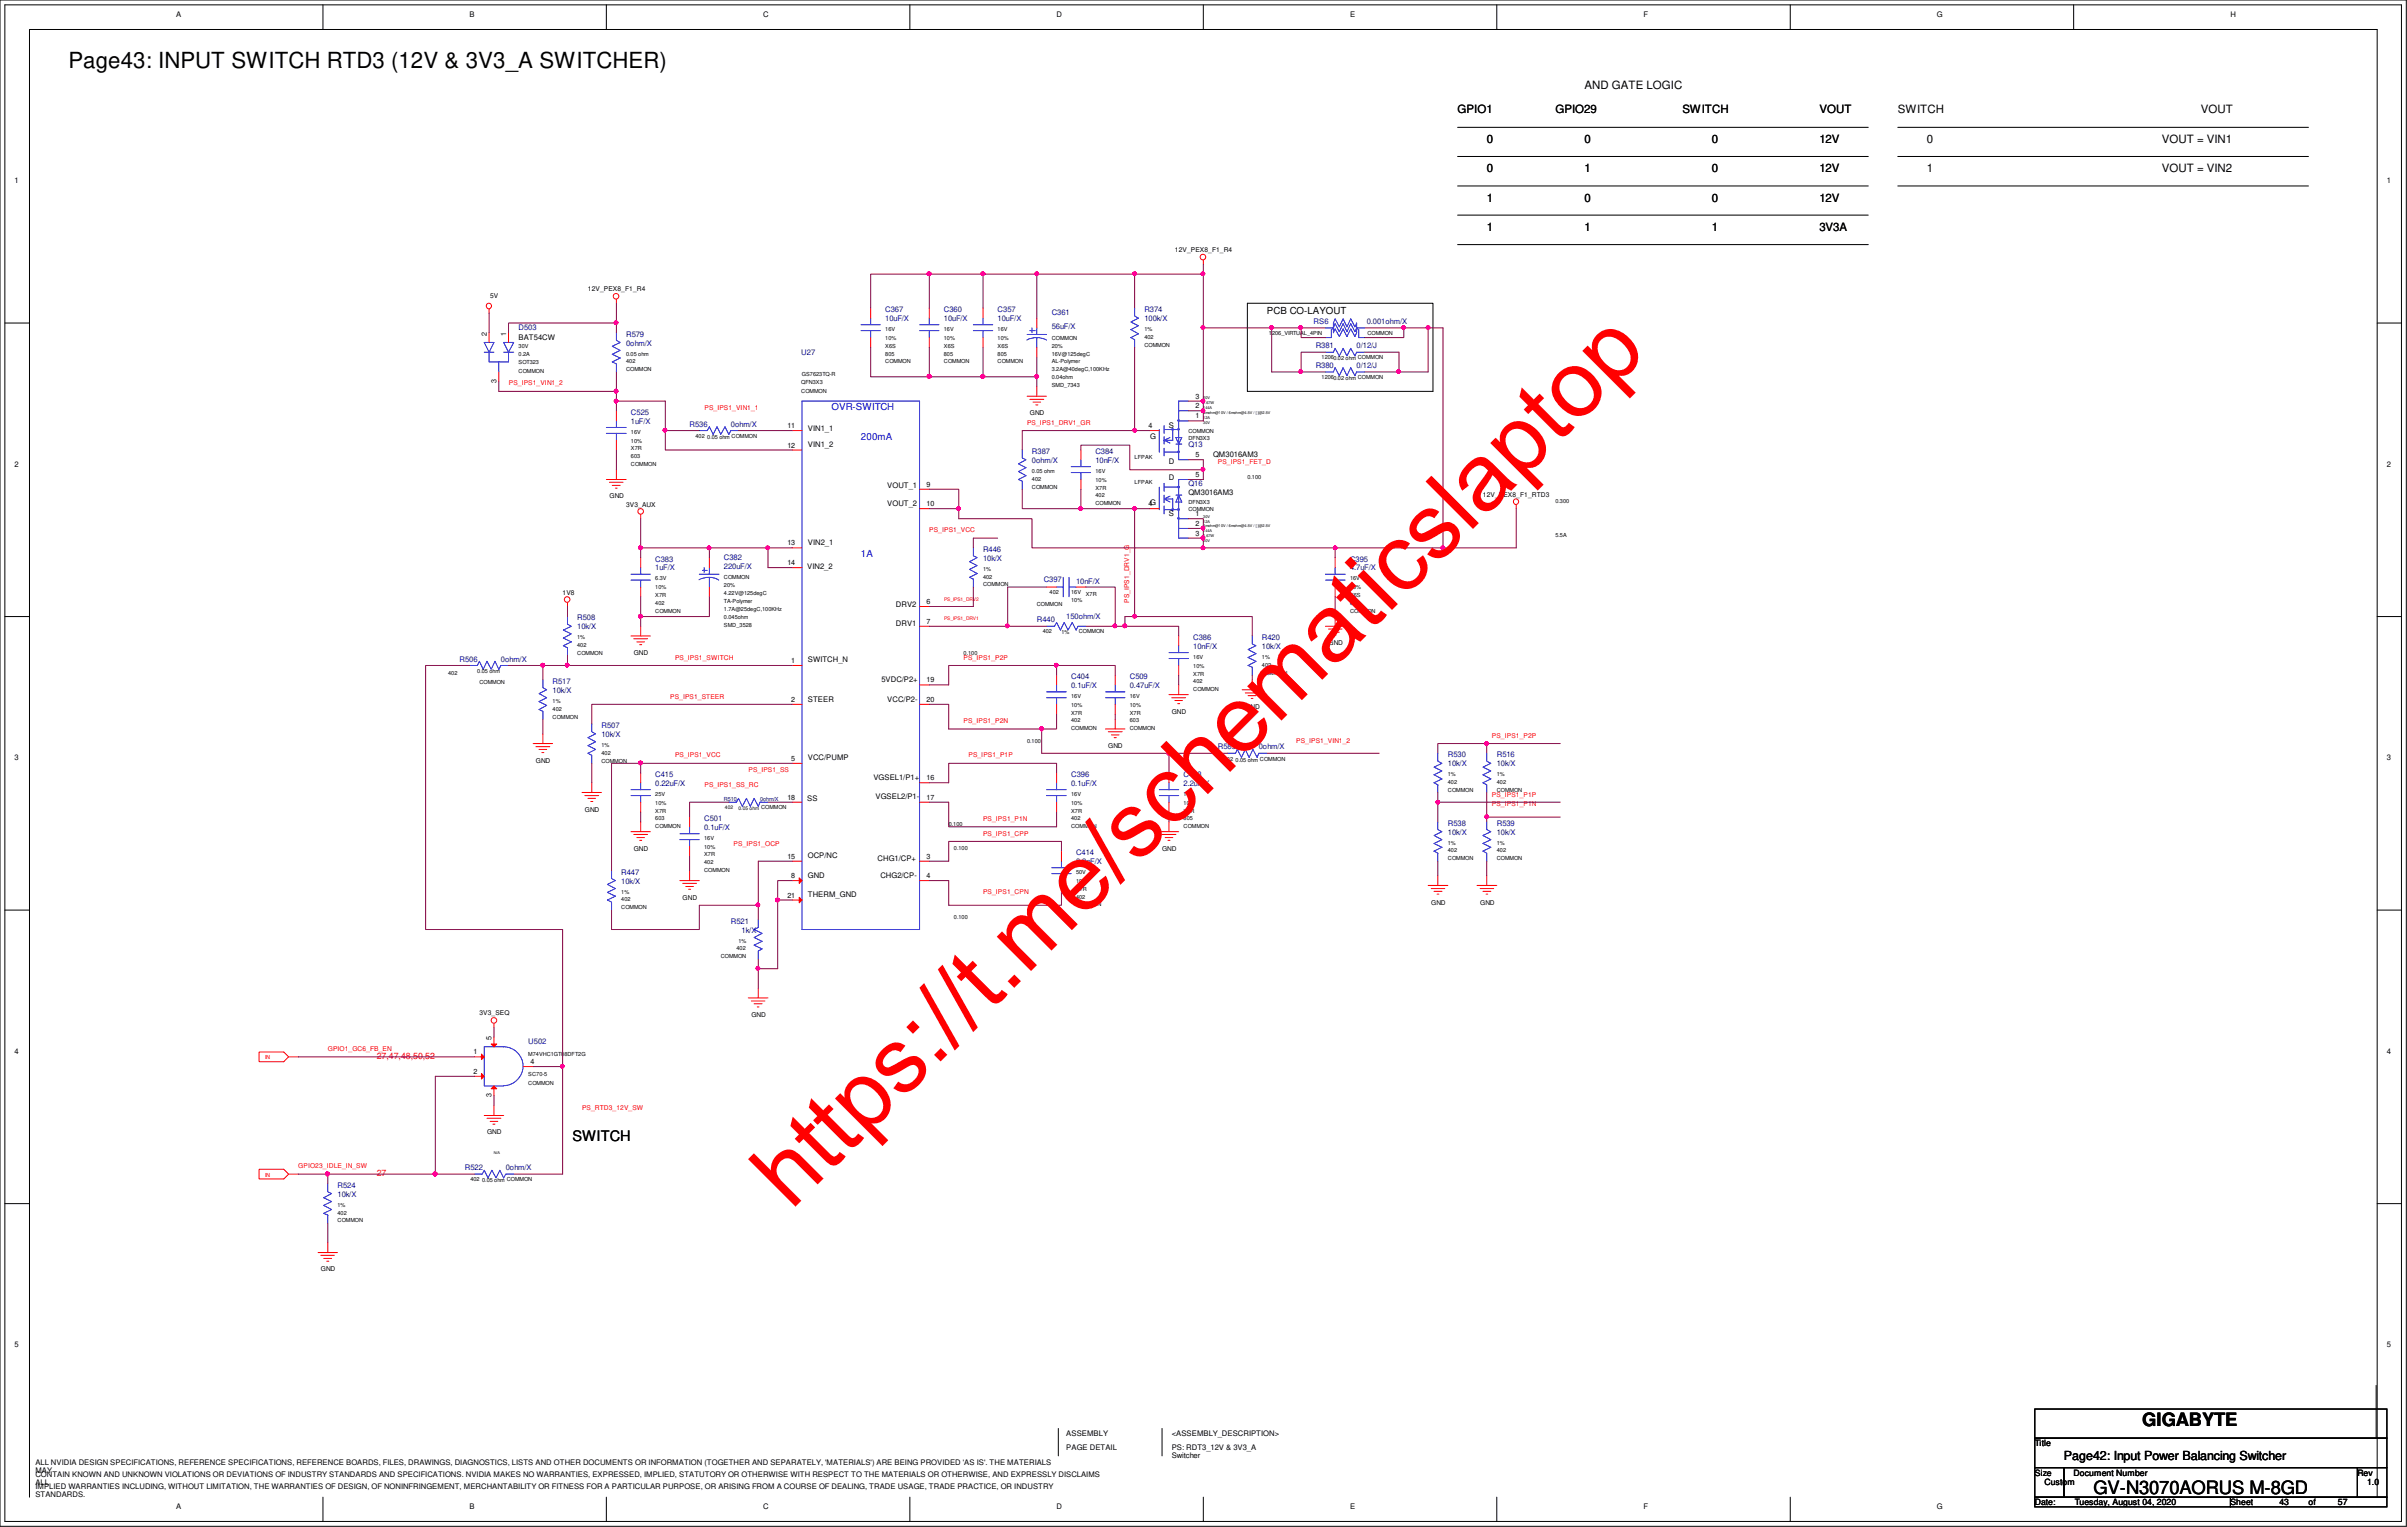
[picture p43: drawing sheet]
<svg xmlns="http://www.w3.org/2000/svg" width="294mm" height="186mm" viewBox="0 0 294 186" stroke-linecap="round" stroke-linejoin="round" font-family="sans-serif">
<defs><g id="words">
<text font-size="11.4" fill="#f00" x="96.5" y="147.8" transform="rotate(-45 96.5 147.8)">https://t.me/schematicslaptop</text>
<text font-size="2.7" x="8.3" y="8.3">Page43: INPUT SWITCH RTD3 (12V &amp; 3V3_A SWITCHER)</text>
<g font-size="2.2">
<text x="261.5" y="174">GIGABYTE</text>
<text x="255.5" y="182.3">GV-N3070AORUS M-8GD</text>
</g>
<text font-size="1.8" x="69.9" y="139.2">SWITCH</text>
<text font-size="1.5" x="251.9" y="178.1">Page42: Input Power Balancing Switcher</text>
<g font-size="1.4">
<text x="193.4" y="10.9">AND GATE LOGIC</text>
<text x="177.9" y="13.8">GPIO1</text>
<text x="181.4" y="17.4">0</text>
<text x="189.8" y="13.8">GPIO29</text>
<text x="193.4" y="17.4">0</text>
<text x="205.3" y="13.8">SWITCH</text>
<text x="208.9" y="17.4">0</text>
<text x="222" y="13.8">VOUT</text>
<text x="222" y="17.4">12V</text>
<text x="231.6" y="13.8">SWITCH</text>
<text x="235.2" y="17.4">0</text>
<text x="263.8" y="17.4">VOUT = VIN1</text>
<text x="268.6" y="13.8">VOUT</text>
<text x="181.4" y="21">0</text>
<text x="193.4" y="21">1</text>
<text x="208.9" y="21">0</text>
<text x="222" y="21">12V</text>
<text x="235.2" y="21">1</text>
<text x="263.8" y="21">VOUT = VIN2</text>
<text x="181.4" y="24.6">1</text>
<text x="181.4" y="28.2">1</text>
<text x="193.4" y="24.6">0</text>
<text x="193.4" y="28.2">1</text>
<text x="208.9" y="24.6">0</text>
<text x="208.9" y="28.2">1</text>
<text x="222" y="24.6">12V</text>
<text x="222" y="28.2">3V3A</text>
</g>
<text font-size="1.2" x="154.6" y="38.4">PCB CO-LAYOUT</text>
<g font-size="1.2" fill="#00f">
<text x="101.5" y="50">OVR-SWITCH</text>
<text x="105.1" y="53.6">200mA</text>
<text x="105.1" y="67.9">1A</text>
</g>
<g font-size="1.1" fill="#f00">
<text x="46" y="129.2">27,47,48,50,52</text>
<text x="46" y="143.5">27</text>
</g>
<g font-size="1.1">
<text x="248.3" y="176.4">Title</text>
<text x="248.3" y="180">Size</text>
<text x="248.3" y="183.6">Date:</text>
<text x="249.5" y="181.2">Custom</text>
<text x="253.1" y="180">Document Number</text>
<text x="253.2" y="183.6">Tuesday, August 04, 2020</text>
<text x="272.2" y="183.6">Sheet</text>
<text x="278.2" y="183.6">43</text>
<text x="281.7" y="183.6">of</text>
<text x="285.3" y="183.6">57</text>
<text x="287.7" y="180">Rev</text>
<text x="288.9" y="181.2">1.0</text>
</g>
<g font-size=".9">
<text x="21.5" y="2">A</text>
<text x="57.3" y="2">B</text>
<text x="93.1" y="2">C</text>
<text x="128.9" y="2">D</text>
<text x="164.8" y="2">E</text>
<text x="200.6" y="2">F</text>
<text x="236.4" y="2">G</text>
<text x="272.2" y="2">H</text>
<text x="1.8" y="22.4">1</text>
<text x="291.3" y="22.4">1</text>
<text x="59.4" y="40.9" transform="rotate(-90 59.4 40.9)">2</text>
<text x="61.8" y="40.9" transform="rotate(-90 61.8 40.9)">1</text>
<text x="63.3" y="41.4">BAT54CW</text>
<text x="60.6" y="46.7" transform="rotate(-90 60.6 46.7)">3</text>
<text x="96.1" y="52.2">11</text>
<text x="98.6" y="52.5">VIN1_1</text>
<text x="140.2" y="52.2">4</text>
<text x="140.4" y="53.5">G</text>
<text x="142.7" y="52.2">S</text>
<text x="145.9" y="51.1">1</text>
<text x="145.9" y="49.8">2</text>
<text x="145.9" y="48.6">3</text>
<text x="1.8" y="56.9">2</text>
<text x="96.1" y="54.6">12</text>
<text x="98.6" y="54.6">VIN1_2</text>
<text x="108.3" y="59.6">VOUT_1</text>
<text x="113.1" y="59.4">9</text>
<text x="142.7" y="58.5">D</text>
<text x="142.7" y="56.6">D</text>
<text x="145.9" y="58.2">5</text>
<text x="145.9" y="55.8">5</text>
<text x="148" y="55.8">QM3016AM3</text>
<text x="291.3" y="56.9">2</text>
<text x="108.3" y="61.7">VOUT_2</text>
<text x="113.1" y="61.8">10</text>
<text x="140.2" y="61.8">4G</text>
<text x="142.7" y="62.9">S</text>
<text x="145" y="60.4">QM3016AM3</text>
<text x="145.9" y="63">1</text>
<text x="145.9" y="64.2">2</text>
<text x="145.9" y="65.4">3</text>
<text x="96.1" y="66.5">13</text>
<text x="96.1" y="69">14</text>
<text x="98.5" y="69.4">VIN2_2</text>
<text x="98.6" y="66.5">VIN2_1</text>
<text x="109.3" y="74">DRV2</text>
<text x="109.3" y="76.4">DRV1</text>
<text x="113.1" y="73.7">6</text>
<text x="113.1" y="76.1">7</text>
<text x="96.6" y="80.9">1</text>
<text x="98.6" y="80.8">SWITCH_N</text>
<text x="107.6" y="83.2">5VDC/P2+</text>
<text x="113.1" y="83.3">19</text>
<text x="96.6" y="85.6">2</text>
<text x="98.6" y="85.6">STEER</text>
<text x="108.3" y="85.6">VCC/P2-</text>
<text x="113.1" y="85.6">20</text>
<text x="1.8" y="92.8">3</text>
<text x="96.6" y="92.8">5</text>
<text x="98.6" y="92.8">VCC/PUMP</text>
<text x="106.6" y="95.2">VGSEL1/P1+</text>
<text x="113.1" y="95.2">16</text>
<text x="291.3" y="92.8">3</text>
<text x="96.1" y="97.6">18</text>
<text x="98.5" y="97.8">SS</text>
<text x="106.8" y="97.5">VGSEL2/P1-</text>
<text x="113.1" y="97.6">17</text>
<text x="96.1" y="104.8">15</text>
<text x="96.6" y="107.1">8</text>
<text x="98.6" y="107.1">GND</text>
<text x="98.6" y="104.7">OCP/NC</text>
<text x="107.1" y="105.1">CHG1/CP+</text>
<text x="107.4" y="107.1">CHG2/CP-</text>
<text x="113.1" y="104.8">3</text>
<text x="113.1" y="107.1">4</text>
<text x="96.1" y="109.5">21</text>
<text x="98.6" y="109.5">THERM_GND</text>
<text x="1.8" y="128.6">4</text>
<text x="57.8" y="128.7">1</text>
<text x="57.8" y="131">2</text>
<text x="60" y="126.9" transform="rotate(-90 60 126.9)">5</text>
<text x="64.7" y="129.8">4</text>
<text x="291.3" y="128.6">4</text>
<text x="60" y="133.8" transform="rotate(-90 60 133.8)">3</text>
<text x="1.8" y="164.4">5</text>
<text x="291.3" y="164.4">5</text>
<text x="4.3" y="178.7">ALL NVIDIA DESIGN SPECIFICATIONS, REFERENCE SPECIFICATIONS, REFERENCE BOARDS, FILES, DRAWINGS, DIAGNOSTICS, LISTS AND OTHER DOCUMENTS OR INFORMATION (TOGETHER AND SEPARATELY, 'MATERIALS') ARE BEING PROVIDED 'AS IS'. THE MATERIALS</text>
<text x="4.3" y="179.7">MAY</text>
<text x="130.1" y="177">PAGE DETAIL</text>
<text x="130.1" y="175.3">ASSEMBLY</text>
<text x="143" y="175.3">&lt;ASSEMBLY_DESCRIPTION&gt;</text>
<text x="143" y="177">PS: RDT3_12V &amp; 3V3_A</text>
<text x="143" y="177.9">Switcher</text>
<text x="4.3" y="180.2">CONTAIN KNOWN AND UNKNOWN VIOLATIONS OR DEVIATIONS OF INDUSTRY STANDARDS AND SPECIFICATIONS. NVIDIA MAKES NO WARRANTIES, EXPRESSED, IMPLIED, STATUTORY OR OTHERWISE WITH RESPECT TO THE MATERIALS OR OTHERWISE, AND EXPRESSLY DISCLAIMS</text>
<text x="4.3" y="181.1">ALL</text>
<text x="4.3" y="181.7">IMPLIED WARRANTIES INCLUDING, WITHOUT LIMITATION, THE WARRANTIES OF DESIGN, OF NONINFRINGEMENT, MERCHANTABILITY OR FITNESS FOR A PARTICULAR PURPOSE, OR ARISING FROM A COURSE OF DEALING, TRADE USAGE, TRADE PRACTICE, OR INDUSTRY</text>
<text x="4.3" y="182.7">STANDARDS.</text>
<text x="21.5" y="184.1">A</text>
<text x="57.3" y="184.1">B</text>
<text x="93.1" y="184.1">C</text>
<text x="128.9" y="184.1">D</text>
<text x="164.8" y="184.1">E</text>
<text x="200.6" y="184.1">F</text>
<text x="236.4" y="184.1">G</text>
</g>
<g font-size=".9" fill="#000080">
<text x="63.3" y="40.3">D503</text>
<text x="76.4" y="41.1">R579</text>
<text x="108" y="38.1">C367</text>
<text x="108" y="39.2">10uF/X</text>
<text x="115.2" y="38.1">C360</text>
<text x="115.2" y="39.2">10uF/X</text>
<text x="121.8" y="38.1">C357</text>
<text x="121.8" y="39.2">10uF/X</text>
<text x="128.4" y="38.4">C361</text>
<text x="128.4" y="40.1">56uF/X</text>
<text x="139.7" y="39.2">100k/X</text>
<text x="139.7" y="38.1">R374</text>
<text x="160.3" y="39.5">RS6</text>
<text x="166.8" y="39.5">0.001ohm/X</text>
<text x="76.4" y="42.2">0ohm/X</text>
<text x="97.8" y="43.3">U27</text>
<text x="160.6" y="44.9">R380</text>
<text x="160.6" y="42.5">R381</text>
<text x="165.6" y="42.5">0/12/J</text>
<text x="165.6" y="44.9">0/12/J</text>
<text x="77" y="50.6">C525</text>
<text x="77" y="51.7">1uF/X</text>
<text x="84.2" y="52.1">R536</text>
<text x="89.2" y="52.1">0ohm/X</text>
<text x="125.9" y="55.4">R387</text>
<text x="125.9" y="56.5">0ohm/X</text>
<text x="133.7" y="55.4">C384</text>
<text x="133.7" y="56.5">10nF/X</text>
<text x="145" y="59.4">Q16</text>
<text x="145" y="54.6">Q13</text>
<text x="80" y="68.5">C383</text>
<text x="80" y="69.6">1uF/X</text>
<text x="88.3" y="69.4">220uF/X</text>
<text x="88.3" y="68.3">C382</text>
<text x="120" y="68.4">10k/X</text>
<text x="120" y="67.4">R446</text>
<text x="127.4" y="71">C397</text>
<text x="131.3" y="71.3">10nF/X</text>
<text x="164.8" y="68.5">C395</text>
<text x="164.8" y="69.6">4.7uF/X</text>
<text x="70.4" y="75.7">R508</text>
<text x="70.4" y="76.8">10k/X</text>
<text x="126.5" y="75.9">R440</text>
<text x="130.1" y="75.5">150ohm/X</text>
<text x="56.1" y="80.7">R506</text>
<text x="61.1" y="80.7">0ohm/X</text>
<text x="67.4" y="83.4">R517</text>
<text x="130.7" y="82.8">C404</text>
<text x="130.7" y="83.9">0.1uF/X</text>
<text x="137.9" y="82.8">C509</text>
<text x="137.9" y="83.9">0.47uF/X</text>
<text x="145.6" y="78.1">C386</text>
<text x="145.6" y="79.2">10nF/X</text>
<text x="154" y="79.2">10k/X</text>
<text x="154" y="78.1">R420</text>
<text x="67.4" y="84.5">10k/X</text>
<text x="73.4" y="88.8">R507</text>
<text x="73.4" y="89.9">10k/X</text>
<text x="80" y="94.8">C415</text>
<text x="80" y="95.9">0.22uF/X</text>
<text x="130.7" y="94.8">C396</text>
<text x="130.7" y="95.9">0.1uF/X</text>
<text x="144.4" y="94.8">C413</text>
<text x="144.4" y="95.9">2.2uF/X</text>
<text x="148.6" y="91.4">R589</text>
<text x="153.6" y="91.4">0ohm/X</text>
<text x="176.7" y="92.4">R530</text>
<text x="176.7" y="93.5">10k/X</text>
<text x="182.7" y="92.4">R516</text>
<text x="182.7" y="93.5">10k/X</text>
<text x="85.9" y="100.2">C501</text>
<text x="85.9" y="101.3">0.1uF/X</text>
<text x="176.7" y="100.8">R538</text>
<text x="176.7" y="101.9">10k/X</text>
<text x="182.7" y="100.8">R539</text>
<text x="182.7" y="101.9">10k/X</text>
<text x="75.8" y="106.7">R447</text>
<text x="75.8" y="107.8">10k/X</text>
<text x="131.3" y="104.4">C414</text>
<text x="131.3" y="105.4">3.3nF/X</text>
<text x="89.2" y="112.7">R521</text>
<text x="90.5" y="113.8">1k/X</text>
<text x="64.5" y="127.4">U502</text>
<text x="56.7" y="142.8">R522</text>
<text x="61.7" y="142.8">0ohm/X</text>
<text x="41.2" y="144.9">R524</text>
<text x="41.2" y="146">10k/X</text>
</g>
<g font-size=".8">
<text x="71.8" y="35.5">12V_PEX8_F1_R4</text>
<text x="143.4" y="30.7">12V_PEX8_F1_R4</text>
<text x="59.8" y="36.3">5V</text>
<text x="125.7" y="50.7">GND</text>
<text x="74.4" y="60.8">GND</text>
<text x="76.4" y="61.9">3V3_AUX</text>
<text x="181" y="60.6">12V_PEX8_F1_RTD3</text>
<text x="68.7" y="72.6">1V8</text>
<text x="77.3" y="79.9">GND</text>
<text x="162.1" y="78.7">GND</text>
<text x="143" y="87.1">GND</text>
<text x="152" y="86.5">GND</text>
<text x="65.4" y="93">GND</text>
<text x="135.3" y="91.3">GND</text>
<text x="71.4" y="99">GND</text>
<text x="77.3" y="103.8">GND</text>
<text x="141.8" y="103.8">GND</text>
<text x="83.3" y="109.8">GND</text>
<text x="174.7" y="110.4">GND</text>
<text x="180.6" y="110.4">GND</text>
<text x="58.5" y="123.8">3V3_SEQ</text>
<text x="91.7" y="124.1">GND</text>
<text x="59.4" y="138.4">GND</text>
<text x="39.2" y="155.1">GND</text>
</g>
<g font-size=".8" fill="#f00">
<text x="62.1" y="47">PS_IPS1_VIN1_2</text>
<text x="86" y="50">PS_IPS1_VIN1_1</text>
<text x="125.3" y="51.8">PS_IPS1_DRV1_GR</text>
<text x="148.6" y="56.6">PS_IPS1_FET_D</text>
<text x="113.4" y="64.9">PS_IPS1_VCC</text>
<text x="137.8" y="73.5" transform="rotate(-90 137.8 73.5)">PS_IPS1_DRV1_G</text>
<text x="82.4" y="80.5">PS_IPS1_SWITCH</text>
<text x="117.6" y="80.5">PS_IPS1_P2P</text>
<text x="81.8" y="85.3">PS_IPS1_STEER</text>
<text x="117.6" y="88.2">PS_IPS1_P2N</text>
<text x="82.4" y="92.4">PS_IPS1_VCC</text>
<text x="91.4" y="94.2">PS_IPS1_SS</text>
<text x="118.2" y="92.4">PS_IPS1_P1P</text>
<text x="158.2" y="90.6">PS_IPS1_VIN1_2</text>
<text x="182.1" y="90">PS_IPS1_P2P</text>
<text x="86" y="96">PS_IPS1_SS_RC</text>
<text x="120" y="102">PS_IPS1_CPP</text>
<text x="120" y="100.2">PS_IPS1_P1N</text>
<text x="182.1" y="98.4">PS_IPS1_P1N</text>
<text x="182.1" y="97.2">PS_IPS1_P1P</text>
<text x="89.5" y="103.2">PS_IPS1_OCP</text>
<text x="120" y="109.1">PS_IPS1_CPN</text>
<text x="40" y="128.2">GPIO1_GC6_FB_EN</text>
<text x="71" y="135.4">PS_RTD3_12V_SW</text>
<text x="36.4" y="142.5">GPIO23_IDLE_IN_SW</text>
</g>
<g font-size=".7">
<text x="108" y="41.4">10%</text>
<text x="108" y="40.4">16V</text>
<text x="115.2" y="41.4">10%</text>
<text x="115.2" y="40.4">16V</text>
<text x="121.8" y="40.4">16V</text>
<text x="121.8" y="41.4">10%</text>
<text x="128.4" y="41.4">COMMON</text>
<text x="139.7" y="40.4">1%</text>
<text x="139.7" y="41.4">402</text>
<text x="154.9" y="40.9">1206_VIRTUAL_4PIN</text>
<text x="166.9" y="40.9">COMMON</text>
<text x="63.3" y="44.4">SOT323</text>
<text x="63.3" y="43.4">0.2A</text>
<text x="63.3" y="42.4">30V</text>
<text x="63.3" y="45.5">COMMON</text>
<text x="76.4" y="44.3">402</text>
<text x="76.4" y="45.3">COMMON</text>
<text x="76.4" y="43.4">0.05 ohm</text>
<text x="97.8" y="47.9">COMMON</text>
<text x="97.8" y="46.8">QFN3X3</text>
<text x="97.9" y="45.9">GS7623TQ-R</text>
<text x="108" y="42.4">X6S</text>
<text x="108" y="43.4">805</text>
<text x="108" y="44.3">COMMON</text>
<text x="115.2" y="42.4">X6S</text>
<text x="115.2" y="43.4">805</text>
<text x="115.2" y="44.3">COMMON</text>
<text x="121.8" y="44.3">COMMON</text>
<text x="121.8" y="42.4">X6S</text>
<text x="121.8" y="43.4">805</text>
<text x="128.4" y="43.4">16V@125degC</text>
<text x="128.4" y="45.3">3.2A@40degC,100KHz</text>
<text x="128.4" y="47.2">SMD_7343</text>
<text x="128.4" y="42.4">20%</text>
<text x="128.4" y="44.3">AL-Polymer</text>
<text x="128.4" y="46.2">0.04ohm</text>
<text x="139.7" y="42.3">COMMON</text>
<text x="161.3" y="46.2">12060.02 ohm COMMON</text>
<text x="161.3" y="43.9">12060.02 ohm COMMON</text>
<text x="77" y="52.9">16V</text>
<text x="84.9" y="53.4">402</text>
<text x="86.3" y="53.5">0.05 ohm COMMON</text>
<text x="145" y="53.6">DFN3X3</text>
<text x="145" y="52.8">COMMON</text>
<text x="77" y="55.9">603</text>
<text x="77" y="54.9">X7R</text>
<text x="77" y="54">10%</text>
<text x="77" y="56.9">COMMON</text>
<text x="125.9" y="57.7">0.05 ohm</text>
<text x="125.9" y="58.7">402</text>
<text x="125.9" y="59.6">COMMON</text>
<text x="133.7" y="58.8">10%</text>
<text x="133.7" y="57.7">16V</text>
<text x="133.7" y="59.7">X7R</text>
<text x="138.5" y="59">LFPAK</text>
<text x="138.5" y="56">LFPAK</text>
<text x="152.2" y="58.4">0.100</text>
<text x="133.7" y="61.6">COMMON</text>
<text x="133.7" y="60.7">402</text>
<text x="145" y="62.4">COMMON</text>
<text x="145" y="61.5">DFN3X3</text>
<text x="189.8" y="61.4">0.300</text>
<text x="189.8" y="65.6">5.5A</text>
<text x="80" y="70.8">6.3V</text>
<text x="80" y="71.9">10%</text>
<text x="88.3" y="70.7">COMMON</text>
<text x="88.3" y="71.7">20%</text>
<text x="120" y="69.6">1%</text>
<text x="120" y="70.6">402</text>
<text x="120" y="71.5">COMMON</text>
<text x="164.8" y="71.9">10%</text>
<text x="164.8" y="70.8">16V</text>
<text x="70.4" y="78">1%</text>
<text x="80" y="74.8">COMMON</text>
<text x="80" y="72.9">X7R</text>
<text x="80" y="73.8">402</text>
<text x="88.3" y="75.5">0.045ohm</text>
<text x="88.3" y="72.6">4.22V@125degC</text>
<text x="88.3" y="74.5">1.7A@25degC,100KHz</text>
<text x="88.3" y="73.6">TA-Polymer</text>
<text x="88.3" y="76.5">SMD_3528</text>
<text x="126.5" y="73.9">COMMON</text>
<text x="127.3" y="77.3">402</text>
<text x="128.1" y="72.5">402</text>
<text x="129.5" y="77.4">1%</text>
<text x="130.7" y="72.5">16V</text>
<text x="130.7" y="73.4">10%</text>
<text x="131.7" y="77.3">COMMON</text>
<text x="132.5" y="72.7">X7R</text>
<text x="164.8" y="72.9">X6S</text>
<text x="164.8" y="73.8">603</text>
<text x="164.8" y="74.8">COMMON</text>
<text x="54.7" y="82.3">402</text>
<text x="58.3" y="82.2">0.05 ohm</text>
<text x="58.5" y="83.5">COMMON</text>
<text x="70.4" y="79">402</text>
<text x="70.4" y="79.9">COMMON</text>
<text x="117.6" y="79.9">0.100</text>
<text x="145.6" y="80.4">16V</text>
<text x="145.6" y="83.4">402</text>
<text x="145.6" y="82.4">X7R</text>
<text x="145.6" y="81.4">10%</text>
<text x="154" y="81.3">402</text>
<text x="154" y="82.3">COMMON</text>
<text x="154" y="80.4">1%</text>
<text x="67.4" y="86.7">402</text>
<text x="67.4" y="87.7">COMMON</text>
<text x="67.4" y="85.8">1%</text>
<text x="130.7" y="88.1">402</text>
<text x="130.7" y="89.1">COMMON</text>
<text x="130.7" y="85.2">16V</text>
<text x="130.7" y="87.2">X7R</text>
<text x="130.7" y="86.2">10%</text>
<text x="137.9" y="85.2">16V</text>
<text x="137.9" y="88.1">603</text>
<text x="137.9" y="86.2">10%</text>
<text x="137.9" y="89.1">COMMON</text>
<text x="137.9" y="87.2">X7R</text>
<text x="145.6" y="84.3">COMMON</text>
<text x="73.4" y="92.1">402</text>
<text x="73.4" y="93">COMMON</text>
<text x="73.4" y="91.1">1%</text>
<text x="125.3" y="90.6">0.100</text>
<text x="149.4" y="92.8">402</text>
<text x="150.8" y="92.9">0.05 ohm COMMON</text>
<text x="176.7" y="94.7">1%</text>
<text x="176.7" y="95.7">402</text>
<text x="182.7" y="94.7">1%</text>
<text x="182.7" y="95.7">402</text>
<text x="80" y="98.2">10%</text>
<text x="80" y="99.1">X7R</text>
<text x="80" y="100.1">603</text>
<text x="80" y="101">COMMON</text>
<text x="80" y="97.1">25V</text>
<text x="92.9" y="98.8">COMMON</text>
<text x="115.8" y="100.8">0.100</text>
<text x="130.7" y="98.2">10%</text>
<text x="130.7" y="99.1">X7R</text>
<text x="130.7" y="100.1">402</text>
<text x="130.7" y="97.1">16V</text>
<text x="130.7" y="101">COMMON</text>
<text x="144.4" y="100.1">805</text>
<text x="144.4" y="99.1">X7R</text>
<text x="144.4" y="101">COMMON</text>
<text x="144.4" y="98.2">10%</text>
<text x="144.4" y="97.1">16V</text>
<text x="176.7" y="96.6">COMMON</text>
<text x="182.7" y="96.6">COMMON</text>
<text x="85.9" y="102.4">16V</text>
<text x="85.9" y="103.5">10%</text>
<text x="85.9" y="104.5">X7R</text>
<text x="85.9" y="105.5">402</text>
<text x="85.9" y="106.4">COMMON</text>
<text x="116.4" y="103.8">0.100</text>
<text x="131.3" y="106.6">50V</text>
<text x="131.3" y="107.7">10%</text>
<text x="176.7" y="103.1">1%</text>
<text x="176.7" y="104">402</text>
<text x="176.7" y="105">COMMON</text>
<text x="182.7" y="103.1">1%</text>
<text x="182.7" y="104">402</text>
<text x="182.7" y="105">COMMON</text>
<text x="75.8" y="111">COMMON</text>
<text x="75.8" y="110">402</text>
<text x="75.8" y="109.1">1%</text>
<text x="116.4" y="112.1">0.100</text>
<text x="131.3" y="110.6">COMMON</text>
<text x="131.3" y="108.7">X7R</text>
<text x="131.3" y="109.6">402</text>
<text x="88" y="116.9">COMMON</text>
<text x="89.9" y="116">402</text>
<text x="90.1" y="115">1%</text>
<text x="64.5" y="131.2">SC70-5</text>
<text x="64.5" y="128.9">M74VHC1GT08DFT2G</text>
<text x="64.5" y="132.4">COMMON</text>
<text x="41.2" y="148.2">402</text>
<text x="41.2" y="149.1">COMMON</text>
<text x="41.2" y="147.2">1%</text>
<text x="57.4" y="144.1">402</text>
<text x="58.8" y="144.2">0.05 ohm COMMON</text>
</g>
<g font-size=".7" fill="#000080">
<text x="88.3" y="97.7">R510</text>
<text x="92.8" y="97.7">0ohm/X</text>
</g>
<g font-size=".7" fill="#f00">
<text x="32.3" y="129.2">IN</text>
<text x="32.3" y="143.6">IN</text>
</g>
<g font-size=".6" fill="#f00">
<text x="115.2" y="75.7">PS_IPS1_DRV1</text>
<text x="115.2" y="73.3">PS_IPS1_DRV2</text>
</g>
<g font-size=".6">
<text x="88.5" y="98.7">402</text>
<text x="90.1" y="98.8">0.05 ohm</text>
</g>
<g font-size=".5">
<text x="146.9" y="50.5">4mohm@10V / 6mohm@4.5V / [ ]@2.5V</text>
<text x="146.9" y="51.7">30V</text>
<text x="146.9" y="51.1">12A</text>
<text x="146.9" y="49.3">1.67W</text>
<text x="146.9" y="48.7">20V</text>
<text x="146.9" y="49.9">144A</text>
<text x="146.9" y="64.3">4mohm@10V / 6mohm@4.5V / [ ]@2.5V</text>
<text x="146.9" y="64.9">144A</text>
<text x="146.9" y="63.8">12A</text>
<text x="146.9" y="63.2">30V</text>
<text x="146.9" y="65.5">1.67W</text>
<text x="146.9" y="66.1">20V</text>
<text x="60.3" y="140.8">N/A</text>
</g>
</g></defs>
<g fill="none" stroke="#000" stroke-width=".12">
<path d="M0 0h293.7v186.2h-293.7zM.6 .6h292.5v185h-292.5zM39.4 .6v3M74 .6v3M111 .6v3M146.9 .6v3M177.9 15.5h50.1M177.9 19.1h50.1M182.7 .6v3M218.5 .6v3M231.6 19.1h50.1M231.6 15.5h50.1"/>
<path d="M253.1 .6v3M.6 39.4h3M152.2 37h22.7v10.8h-22.7zM177.9 29.8h50.1M177.9 26.2h50.1M177.9 22.7h50.1M231.6 22.7h50.1M290.1 39.4h3M.6 75.2h3M290.1 75.2h3M.6 111h3M290.1 111h3"/>
<path d="M.6 146.9h3M290.1 146.9h3M129.2 174.3v3.3M141.8 174.3v3.3M248.3 171.9h43v3.6h-43zM248.3 175.5h43v3.6h-43zM248.3 179.1h3.6v3.6h-3.6zM251.9 179.1h35.8v3.6h-35.8zM287.7 179.1h3.6v3.6h-3.6zM290 169v6.4M3.6 182.7v-179.1h286.5v179.1M39.4 182.7v2.9"/>
<path d="M74 182.7v2.9M111 182.7v2.9M146.9 182.7v2.9M182.7 182.7v2.9M218.5 182.7v2.9M248.3 182.7h23.9v1.2h-23.9zM272.2 182.7h19.1v1.2h-19.1z"/>
</g>
<g fill="none" stroke="#f00" stroke-width=".12">
<path d="M59.7 37.7v.5M75.2 36.5v.5M120 37.6v1.2M126.5 38.8v1.2M138.5 37.6h.1M146.9 31.7v.5M59.7 40.6v1.2M60.9 45.4v1.2M62.1 40.6v1.2M74 58.5h2.4M74.4 58.8h1.6M74.7 59.2h1"/>
<path d="M75.1 59.6h.2M75.2 57.3v1.2M120 41.2v1.2M124.8 54.9h.1M124.8 59.7h.1M125.3 48.3h2.4M125.7 48.7h1.7M126.1 49.1h.9M126.4 49.4h.3M126.5 47.2v1.1M126.5 42.4v1.2M131.9 54.9v1.2"/>
<path d="M131.9 58.5v1.2M138.5 42.4h.1M140.3 52.5h1.2M145 58.5h.1M145 51.4h.1M145 50.1h.1M145 48.9h.1M145 56.1h.1M69.3 73.5v.5M77 77.6h2.4M77.3 77.9h1.7M77.7 78.3h1"/>
<path d="M78.1 78.7h.2M78.2 76.4v1.2M78.2 62.8v.5M127.7 76.4h.1M127.7 71.6h1.2M131.3 71.6h1.2M132.5 76.4h.1M140.3 62.1h1.2M143.8 77.6v1.2M145 63.3h.1M145 64.5h.1M145 65.7h.1"/>
<path d="M152.8 77.6h.1M161.8 76.4h2.4M162.1 76.8h1.7M162.5 77.1h.9M162.8 77.5h.3M162.9 75.2v1.2M185 61.6v.5M57.3 81.2h.1M62.1 81.2h.1M65.1 90.7h2.3M65.4 91.1h1.7M65.8 91.4h.9"/>
<path d="M66.1 91.8h.3M66.3 89.5v1.2M71 96.7h2.4M71.4 97.1h1.7M71.8 97.4h.9M72.1 97.8h.2M72.2 95.5v1.2M128.9 94.3v1.2M128.9 97.9v1.2M128.9 82.4v1.2M128.9 85.9v1.3M134.9 88.9h2.4"/>
<path d="M135.3 89.3h1.6M135.6 89.7h1M136 90h.2M136.1 87.8v1.1M136.1 82.4v1.2M136.1 85.9v1.3M142.7 84.8h2.3M142.7 94.3v1.2M142.7 97.9v1.2M143 85.1h1.7M143.4 85.5h.9M143.7 85.9h.3"/>
<path d="M143.8 83.6v1.2M143.8 81.2v1.2M149.8 91.9h.1M151.6 84.2h2.4M152 84.5h1.6M152.3 84.9h1M152.7 85.2h.2M152.8 83v1.2M152.8 82.4h.1M154.6 91.9h.1M77 101.5h2.4M77.3 101.8h1.7"/>
<path d="M77.7 102.2h1M78.1 102.5h.2M78.2 100.3v1.2M83 107.4h2.3M83.3 107.8h1.7M83.7 108.2h.9M84 108.5h.3M84.2 106.3v1.1M129.5 103.8v1.3M129.5 107.4v1.2M141.5 101.5h2.3M141.8 101.8h1.7"/>
<path d="M142.2 102.2h.9M142.5 102.5h.3M142.7 100.3v1.2M174.3 108h2.4M174.7 108.4h1.6M175 108.8h1M175.4 109.1h.2M175.5 106.8v1.2M180.3 108h2.4M180.6 108.4h1.7M181 108.8h.9M181.4 109.1h.2"/>
<path d="M181.4 106.8v1.2M35.2 128.9l-.6-.5h-3v1.1h3l.6-.6h1.2M59.1 136.1h2.4M59.4 136.4h1.7M59.8 136.8h.9M60.2 137.2h.2M60.3 134.9v1.2M60.3 124.9v.4M91.3 121.8h2.4M91.7 122.1h1.6M92 122.5h1M92.4 122.9h.2"/>
<path d="M92.5 120.6v1.2M35.2 143.3l-.6-.6h-3v1.1h3l.6-.5h1.2M38.8 152.8h2.4M39.2 153.2h1.6M39.5 153.5h1M39.9 153.9h.2M40 151.6v1.2M40 144.4h.1M40 149.2h.1M57.9 143.3h.1M62.7 143.3h.1"/>
<circle cx="59.7" cy="37.3" r=".33"/>
<circle cx="75.2" cy="36.1" r=".34"/>
<circle cx="146.8" cy="31.4" r=".34"/>
<circle cx="69.2" cy="73.1" r=".34"/>
<circle cx="78.2" cy="62.4" r=".34"/>
<circle cx="185" cy="61.2" r=".33"/>
<circle cx="60.3" cy="124.5" r=".34"/>
</g>
<g fill="none" stroke="#00f" stroke-width=".12">
<path d="M118.8 39.6h2.4M120 38.8v.8M138.5 37.6v1l.4 .2-.9 .5 .9 .5-.9 .4 .9 .5-.9 .5 .5 .2v1M59.1 43h1.2M59.1 41.8h1.2l-.6 1.2zM59.7 41.8h.1M59.7 43v1.2h2.4v-1.2M60.9 44.2v1.2M61.5 43h1.2M61.5 41.8h1.2l-.6 1.2zM62.1 41.8h.1M118.8 40.3h2.4"/>
<path d="M120 40.3v.9M124.8 54.9v1l.4 .2-.9 .5 .9 .5-.9 .4 .9 .5-.9 .5 .5 .2v1M125.3 41.5a2.6 2.6 0 0 1 2.4 0M125.3 40.8h2.4M125.7 40.3h.6M125.9 40v.6M126.5 40v.8M126.5 41.2v1.2M130.7 56.9h2.4M130.7 57.7h2.4M131.9 57.7v.8M131.9 56.1v.8"/>
<path d="M141.5 59.4v2.8M141.5 52.5h.1M141.5 52.4v2.8M142.1 59.4h1.7M142.1 59v.9M142.1 55.2h1.7M142.1 53.7l.7 .4M142.1 53.3v.9M142.1 54.7v.9M142.1 52.4h1.7M142.1 51.9v1M142.8 53.4l-.7 .3"/>
<path d="M143 52.3h.2v.1h-.2zM143.1 52.4v1.3h-1M143.5 54.2h.7M143.5 53.4h.7l-.4 .8zM143.7 59.4h.2l-.1 .1zM143.7 52.3h.2v.1h-.2zM143.7 55.1h.2v.1h-.2zM143.7 51.2l.2 .1-.1 .1zM143.8 51.4h1.2M143.8 50.1h1.2M145 58.5h-1.2v7.2h1.2M145 48.9h-1.2v7.2h1.2"/>
<path d="M127.7 76.4h1l.2-.5 .5 1 .5-1 .4 1 .6-1 .4 1 .3-.5h.9M128.9 71.6h.9M129.8 70.4v2.4M130.5 71.6h.8M130.5 70.4v2.4M141.5 62.1h.1M142.1 60.9l.7 .4M142.1 60.4v.9M142.1 62.2h1.7M142.1 61.7v1M142.1 60.9h1v1.3M142.7 79.6h2.3"/>
<path d="M142.8 60.5l-.7 .4M143 62.1h.2v.1h-.2zM143.5 60.4h.7M143.7 62.1h.2v.1h-.2zM143.7 63.2h.2l-.1 .1zM143.8 60.4l.4 .9h-.7zM143.8 63.3h1.2M143.8 64.5h1.2M143.8 78.8v.8M152.8 77.6v1l.5 .2-1 .4 1 .6-1 .4 1 .5-1 .5 .5 .2v1M57.3 81.2h1l.2-.5 .5 1 .4-1 .5 1 .5-1 .5 1 .2-.5h1M127.7 96.4h2.4"/>
<path d="M127.7 97.1h2.4M127.7 84.4h2.4M127.7 85.1h2.4M128.9 97.1v.8M128.9 95.5v.9M128.9 85.1v.8M128.9 83.6v.8M134.9 84.4h2.4M134.9 85.1h2.4M136.1 85.1v.8M136.1 83.6v.8M141.5 96.4h2.3"/>
<path d="M141.5 97.1h2.3M142.7 97.1v.8M142.7 95.5v.9M142.7 80.3h2.3M143.8 80.3v.9M149.8 91.9h1l.2-.5 .5 1 .5-1 .4 1 .5-1 .5 1 .2-.5h1M128.4 105.9h2.3M128.4 106.6h2.3M129.5 106.6v.8M129.5 105.1v.8M59.1 131.3h.1M59.1 128.9h.1"/>
<path d="M60.3 127.7h.1M60.3 132.5h.1M61.5 132.5a2.37 2.37 0 0 0 2.3-2.4 2.37 2.37 0 0 0-2.3-2.4h-2.4v4.8h2.4M63.9 130.1h.1M40 144.4v1l.5 .2-1 .5 1 .5-1 .5 1 .5-1 .4 .5 .3v.9M57.9 143.3h.9l.3-.5 .5 .9 .4-.9 .5 .9 .5-.9 .5 .9 .2-.4h1"/>
</g>
<path d="M58.8 128.6l.3 .3-.3 .4z" fill="#f00"/>
<path d="M57.9 128.9h1.2M58.8 128.6l.3 .3-.3 .4z" fill="none" stroke="#f00" stroke-width=".12"/>
<path d="M58.8 131l.3 .3-.3 .4z" fill="#f00"/>
<path d="M57.9 131.3h1.2M58.8 131l.3 .3-.3 .4z" fill="none" stroke="#f00" stroke-width=".12"/>
<path d="M59.9 132.8l.4-.3 .3 .3z" fill="#f00"/>
<path d="M59.9 132.8l.4-.3 .3 .3zM60.3 132.5v1.2M63.9 130.1h1.2" fill="none" stroke="#f00" stroke-width=".12"/>
<path d="M59.9 127.4h.7l-.3 .3z" fill="#f00"/>
<g fill="none" stroke="#f00" stroke-width=".12">
<path d="M75.2 50.1v1.3M75.2 53.7v1.2M75.2 40.6h.1M75.2 45.4h.1M85.3 52.5h.1M90.1 52.5h.1M161.8 45.4h.1M161.8 43h.1M161.8 40h.1M161.8 41.2h.1M166.5 45.4h.1M166.5 43h.1"/>
<path d="M166.5 41.2h.1M166.5 40h.1M69.3 75.2h.1M69.3 80h.1M78.2 68v1.3M78.2 71.6v1.2M86.6 68v1.3M86.6 71.6v1.2M112.2 74h1.2M112.2 76.4h1.2M162.9 68v1.3M162.9 71.6v1.2"/>
<path d="M66.3 83h.1M66.3 87.8h.1M72.2 88.3h.1M72.2 93.1h.1M78.2 94.3v1.2M78.2 97.9v1.2M84.2 99.7v1.2M88.9 97.9h.1M93.7 97.9h.1M96.7 81.2h1.2M96.7 85.9h1.2M96.7 93.1h1.2"/>
<path d="M175.5 91.9h.1M175.5 96.7h.1M181.4 91.9h.1M181.4 96.7h.1M74.6 106.3h.1M74.6 111h.1M84.2 103.3v1.2M92.5 112.2h.1M92.5 117h.1M112.2 105.1h1.2M112.2 107.4h1.2M175.5 100.3h.1"/>
<path d="M175.5 105.1h.1M181.4 100.3h.1M181.4 105.1h.1M59.9 127.4h.7l-.3 .3zM60.3 126.5v1.2"/>
</g>
<g fill="none" stroke="#00f" stroke-width=".12">
<path d="M162.9 38.9l.5 1 .5-1 .5 1 .4-1 .6 1 .2-.5v1.2l-.2 .5-.6-1-.4 1-.5-1-.5 1-.5-1-.2 .5v-1.2zM74 52.2h2.4M74 52.9h2.4M75.2 40.6v.9l.5 .3-1 .4 1 .6-1 .4 1 .5-1 .5 .5 .2v1M75.2 52.9v.8M75.2 51.4v.8M85.3 52.5h1l.3-.4 .4 .9 .5-.9 .5 .9 .5-.9 .4 .9 .3-.5h.9M97.9 48.9h14.3v64.5h-14.3zM97.9 54.9h.1M97.9 52.5h.1M112.2 59.7h.1M161.8 45.4h.9l.2-.5 .5 .9 .5-.9 .5 .9 .4-.9 .6 .9 .2-.4h.9"/>
<path d="M161.8 43h.9l.2-.5 .5 .9 .5-.9 .5 .9 .4-.9 .6 .9 .2-.4h.9M161.8 40h.9M162.7 40l.2-.5 .5 1 .5-1 .5 1 .4-1 .6 1 .2-.5M162.7 40l-.2 .2v1h-.7M165.6 40l.2 .2v1h.7M165.6 40h.9M69.3 75.2v1l.4 .2-1 .5 1 .4-1 .6 1 .4-1 .5 .6 .2v1M77 70.1h2.4M77 70.8h2.4M78.2 70.8v.8M78.2 69.3v.8M85.3 70.7a2.45 2.45 0 0 1 2.4 .1"/>
<path d="M85.3 70.1h2.5M85.7 69.6h.6M85.9 69.3v.6M86.6 69.3v.8M86.6 70.4v1.2M97.9 69.3h.1M97.9 66.8h.1M112.2 74h.1M112.2 76.4h.1M112.2 62.1h.1M161.8 70.1h2.4M161.8 70.8h2.4"/>
<path d="M162.9 70.8v.8M162.9 69.3v.8M66.3 83v.9l.4 .3-.9 .4 .9 .5-.9 .5 .9 .5-.9 .5 .5 .2v1M72.2 88.3v1l.5 .2-.9 .5 .9 .5-.9 .5 .9 .4-.9 .5 .4 .3v.9M77 96.4h2.4M77 97.1h2.4M78.2 97.1v.8M78.2 95.5v.9M88.9 97.9h1l.2-.5 .5 1 .5-1 .5 1 .4-1 .5 1 .3-.5h.9M97.9 93.1h.1M97.9 85.9h.1M97.9 81.2h.1"/>
<path d="M97.9 97.9h.1M112.2 83.6h.1M112.2 85.9h.1M112.2 97.9h.1M112.2 95.5h.1M175.5 91.9v1l.5 .2-1 .5 1 .5-1 .4 1 .5-1 .5 .5 .3v.9M181.4 91.9v1l.5 .2-.9 .5 .9 .5-.9 .4 .9 .5-.9 .5 .4 .3v.9M74.6 106.3v.9l.5 .2-1 .5 1 .5-1 .5 1 .4-1 .5 .5 .3v.9M83 101.7h2.3M83 102.4h2.3M84.2 102.4v.9M84.2 100.9v.8"/>
<path d="M92.5 112.2v1l-.5 .2 1 .5-1 .5 1 .5-1 .4 1 .5-.5 .2v1M97.9 105.1h.1M97.9 107.4h.1M97.9 109.8h.1M112.2 107.4h.1M112.2 105.1h.1M175.5 100.3v.9l.5 .3-1 .4 1 .5-1 .5 1 .5-1 .4 .5 .3v1M181.4 100.3v.9l.5 .3-.9 .4 .9 .5-.9 .5 .9 .5-.9 .4 .4 .3v1"/>
</g>
<path d="M97.5 107.1l.4 .3-.4 .4z" fill="#f00"/>
<g fill="none" stroke="#f00" stroke-width=".12">
<path d="M96.7 52.5h1.2M96.7 54.9h1.2M112.2 59.7h1.2M96.7 66.8h1.2M96.7 69.3h1.2M112.2 62.1h1.2M96.7 97.9h1.2M112.2 95.5h1.2M112.2 97.9h1.2M112.2 83.6h1.2M112.2 85.9h1.2M96.7 107.4h1.2"/>
<path d="M96.7 105.1h1.2M97.5 107.1l.4 .3-.4 .4z"/>
</g>
<path d="M97.5 109.5l.4 .3-.4 .4z" fill="#f00"/>
<path d="M106.3 37.6v1.2M113.4 37.6v1.2M106.3 41.2v1.2M113.4 41.2v1.2M118.8 66.8h.1M118.8 71.6h.1M96.7 109.8h1.2M97.5 109.5l.4 .3-.4 .4z" fill="none" stroke="#f00" stroke-width=".12"/>
<path d="M105.1 39.6h2.3M106.3 38.8v.8M112.2 39.6h2.4M113.4 38.8v.8M105.1 40.3h2.3M106.3 40.3v.9M112.2 40.3h2.4M113.4 40.3v.9M118.8 66.8v1l.5 .2-1 .5 1 .5-1 .5 1 .5-1 .4 .5 .3v.9" fill="none" stroke="#00f" stroke-width=".12"/>
<path d="M75.2 39.4h-13.1v1.2" fill="none" stroke="#800040" stroke-width=".12"/>
<path d="M75 39.2h.3l.1 .2-.1 .1-.1 .1-.2-.1z" fill-rule="evenodd" fill="#f0f"/>
<path d="M75 39.2h.3l.1 .2-.1 .1-.1 .1-.2-.1z" fill="none" stroke="#f0f" stroke-width=".12"/>
<path d="M75.2 39.4v1.2" fill="none" stroke="#800040" stroke-width=".12"/>
<path d="M75 39.2h.3l.1 .2-.1 .1-.1 .1-.2-.1z" fill-rule="evenodd" fill="#f0f"/>
<path d="M75 39.2h.3l.1 .2-.1 .1-.1 .1-.2-.1z" fill="none" stroke="#f0f" stroke-width=".12"/>
<path d="M75.2 37v2.4" fill="none" stroke="#800040" stroke-width=".12"/>
<path d="M75 39.2h.3l.1 .2-.1 .1-.1 .1-.2-.1z" fill-rule="evenodd" fill="#f0f"/>
<path d="M75 39.2h.3l.1 .2-.1 .1-.1 .1-.2-.1z" fill="none" stroke="#f0f" stroke-width=".12"/>
<path d="M113.4 33.4h-7.1v4.2" fill="none" stroke="#800040" stroke-width=".12"/>
<path d="M113.2 33.2h.3l.1 .2-.1 .1-.1 .1-.2-.1z" fill-rule="evenodd" fill="#f0f"/>
<path d="M113.2 33.2h.3l.1 .2-.1 .1-.1 .1-.2-.1z" fill="none" stroke="#f0f" stroke-width=".12"/>
<path d="M113.4 33.4v4.2" fill="none" stroke="#800040" stroke-width=".12"/>
<path d="M113.2 33.2h.3l.1 .2-.1 .1-.1 .1-.2-.1z" fill-rule="evenodd" fill="#f0f"/>
<path d="M113.2 33.2h.3l.1 .2-.1 .1-.1 .1-.2-.1z" fill="none" stroke="#f0f" stroke-width=".12"/>
<path d="M120 33.4v4.2" fill="none" stroke="#800040" stroke-width=".12"/>
<path d="M119.8 33.2h.3l.1 .2-.1 .1-.2 .1-.1-.1z" fill-rule="evenodd" fill="#f0f"/>
<path d="M119.8 33.2h.3l.1 .2-.1 .1-.2 .1-.1-.1z" fill="none" stroke="#f0f" stroke-width=".12"/>
<path d="M113.4 33.4h6.6" fill="none" stroke="#800040" stroke-width=".12"/>
<path d="M119.8 33.2h.3l.1 .2-.1 .1-.2 .1-.1-.1z" fill-rule="evenodd" fill="#f0f"/>
<path d="M119.8 33.2h.3l.1 .2-.1 .1-.2 .1-.1-.1z" fill="none" stroke="#f0f" stroke-width=".12"/>
<path d="M113.2 33.2h.3l.1 .2-.1 .1-.1 .1-.2-.1z" fill-rule="evenodd" fill="#f0f"/>
<path d="M113.2 33.2h.3l.1 .2-.1 .1-.1 .1-.2-.1z" fill="none" stroke="#f0f" stroke-width=".12"/>
<path d="M126.5 33.4v5.4" fill="none" stroke="#800040" stroke-width=".12"/>
<path d="M126.4 33.2h.3v.2v.1l-.2 .1-.1-.1z" fill-rule="evenodd" fill="#f0f"/>
<path d="M126.4 33.2h.3v.2v.1l-.2 .1-.1-.1z" fill="none" stroke="#f0f" stroke-width=".12"/>
<path d="M120 33.4h6.5" fill="none" stroke="#800040" stroke-width=".12"/>
<path d="M126.4 33.2h.3v.2v.1l-.2 .1-.1-.1z" fill-rule="evenodd" fill="#f0f"/>
<path d="M126.4 33.2h.3v.2v.1l-.2 .1-.1-.1z" fill="none" stroke="#f0f" stroke-width=".12"/>
<path d="M119.8 33.2h.3l.1 .2-.1 .1-.2 .1-.1-.1z" fill-rule="evenodd" fill="#f0f"/>
<path d="M119.8 33.2h.3l.1 .2-.1 .1-.2 .1-.1-.1z" fill="none" stroke="#f0f" stroke-width=".12"/>
<path d="M126.5 33.4h12" fill="none" stroke="#800040" stroke-width=".12"/>
<path d="M126.4 33.2h.3v.2v.1l-.2 .1-.1-.1z" fill-rule="evenodd" fill="#f0f"/>
<path d="M126.4 33.2h.3v.2v.1l-.2 .1-.1-.1z" fill="none" stroke="#f0f" stroke-width=".12"/>
<path d="M138.3 33.2h.3l.1 .2-.1 .1-.1 .1-.2-.1z" fill-rule="evenodd" fill="#f0f"/>
<path d="M138.3 33.2h.3l.1 .2-.1 .1-.1 .1-.2-.1z" fill="none" stroke="#f0f" stroke-width=".12"/>
<path d="M138.5 33.4v4.2" fill="none" stroke="#800040" stroke-width=".12"/>
<path d="M138.3 33.2h.3l.1 .2-.1 .1-.1 .1-.2-.1z" fill-rule="evenodd" fill="#f0f"/>
<path d="M138.3 33.2h.3l.1 .2-.1 .1-.1 .1-.2-.1z" fill="none" stroke="#f0f" stroke-width=".12"/>
<path d="M138.5 33.4h8.4" fill="none" stroke="#800040" stroke-width=".12"/>
<path d="M138.3 33.2h.3l.1 .2-.1 .1-.1 .1-.2-.1z" fill-rule="evenodd" fill="#f0f"/>
<path d="M138.3 33.2h.3l.1 .2-.1 .1-.1 .1-.2-.1z" fill="none" stroke="#f0f" stroke-width=".12"/>
<path d="M146.7 33.2h.2l.1 .2-.1 .1-.1 .1-.1-.1z" fill-rule="evenodd" fill="#f0f"/>
<path d="M146.7 33.2h.2l.1 .2-.1 .1-.1 .1-.1-.1z" fill="none" stroke="#f0f" stroke-width=".12"/>
<path d="M146.9 33.4v6.6" fill="none" stroke="#800040" stroke-width=".12"/>
<path d="M146.7 33.2h.2l.1 .2-.1 .1-.1 .1-.1-.1z" fill-rule="evenodd" fill="#f0f"/>
<path d="M146.7 33.2h.2l.1 .2-.1 .1-.1 .1-.1-.1z" fill="none" stroke="#f0f" stroke-width=".12"/>
<path d="M146.7 39.8h.2l.1 .2-.1 .1-.1 .1-.1-.1z" fill-rule="evenodd" fill="#f0f"/>
<path d="M146.7 39.8h.2l.1 .2-.1 .1-.1 .1-.1-.1z" fill="none" stroke="#f0f" stroke-width=".12"/>
<path d="M146.9 40v8.9" fill="none" stroke="#800040" stroke-width=".12"/>
<path d="M146.7 39.8h.2l.1 .2-.1 .1-.1 .1-.1-.1z" fill-rule="evenodd" fill="#f0f"/>
<path d="M146.7 39.8h.2l.1 .2-.1 .1-.1 .1-.1-.1z" fill="none" stroke="#f0f" stroke-width=".12"/>
<path d="M146.7 48.8h.2l.1 .1-.1 .2h-.1h-.1z" fill-rule="evenodd" fill="#f0f"/>
<path d="M146.7 48.8h.2l.1 .1-.1 .2h-.1h-.1z" fill="none" stroke="#f0f" stroke-width=".12"/>
<path d="M145 48.9h1.9" fill="none" stroke="#800040" stroke-width=".12"/>
<path d="M146.7 48.8h.2l.1 .1-.1 .2h-.1h-.1z" fill-rule="evenodd" fill="#f0f"/>
<path d="M146.7 48.8h.2l.1 .1-.1 .2h-.1h-.1z" fill="none" stroke="#f0f" stroke-width=".12"/>
<path d="M145 50.1h1.9" fill="none" stroke="#800040" stroke-width=".12"/>
<path d="M146.7 50h.2l.1 .1-.1 .2h-.1h-.1z" fill-rule="evenodd" fill="#f0f"/>
<path d="M146.7 50h.2l.1 .1-.1 .2h-.1h-.1z" fill="none" stroke="#f0f" stroke-width=".12"/>
<path d="M146.9 50.1v1.3" fill="none" stroke="#800040" stroke-width=".12"/>
<path d="M146.7 50h.2l.1 .1-.1 .2h-.1h-.1z" fill-rule="evenodd" fill="#f0f"/>
<path d="M146.7 50h.2l.1 .1-.1 .2h-.1h-.1z" fill="none" stroke="#f0f" stroke-width=".12"/>
<path d="M145 51.4h1.9M146.9 48.9v1.2" fill="none" stroke="#800040" stroke-width=".12"/>
<path d="M146.7 48.8h.2l.1 .1-.1 .2h-.1h-.1z" fill-rule="evenodd" fill="#f0f"/>
<path d="M146.7 48.8h.2l.1 .1-.1 .2h-.1h-.1z" fill="none" stroke="#f0f" stroke-width=".12"/>
<path d="M146.7 50h.2l.1 .1-.1 .2h-.1h-.1z" fill-rule="evenodd" fill="#f0f"/>
<path d="M146.7 50h.2l.1 .1-.1 .2h-.1h-.1z" fill="none" stroke="#f0f" stroke-width=".12"/>
<path d="M146.9 32.2v1.2" fill="none" stroke="#800040" stroke-width=".12"/>
<path d="M146.7 33.2h.2l.1 .2-.1 .1-.1 .1-.1-.1z" fill-rule="evenodd" fill="#f0f"/>
<path d="M146.7 33.2h.2l.1 .2-.1 .1-.1 .1-.1-.1z" fill="none" stroke="#f0f" stroke-width=".12"/>
<path d="M161.8 43h-3v2.4" fill="none" stroke="#800040" stroke-width=".12"/>
<path d="M158.6 45.2h.3l.1 .1-.1 .2-.2 .1-.1-.1z" fill-rule="evenodd" fill="#f0f"/>
<path d="M158.6 45.2h.3l.1 .1-.1 .2-.2 .1-.1-.1z" fill="none" stroke="#f0f" stroke-width=".12"/>
<path d="M155.2 45.4h3.6" fill="none" stroke="#800040" stroke-width=".12"/>
<path d="M158.6 45.2h.3l.1 .1-.1 .2-.2 .1-.1-.1z" fill-rule="evenodd" fill="#f0f"/>
<path d="M158.6 45.2h.3l.1 .1-.1 .2-.2 .1-.1-.1z" fill="none" stroke="#f0f" stroke-width=".12"/>
<path d="M155.2 40v5.4" fill="none" stroke="#800040" stroke-width=".12"/>
<path d="M155 39.8h.3l.1 .2-.1 .1-.1 .1-.2-.1z" fill-rule="evenodd" fill="#f0f"/>
<path d="M155 39.8h.3l.1 .2-.1 .1-.1 .1-.2-.1z" fill="none" stroke="#f0f" stroke-width=".12"/>
<path d="M146.9 40h8.3" fill="none" stroke="#800040" stroke-width=".12"/>
<path d="M155 39.8h.3l.1 .2-.1 .1-.1 .1-.2-.1z" fill-rule="evenodd" fill="#f0f"/>
<path d="M155 39.8h.3l.1 .2-.1 .1-.1 .1-.2-.1z" fill="none" stroke="#f0f" stroke-width=".12"/>
<path d="M146.7 39.8h.2l.1 .2-.1 .1-.1 .1-.1-.1z" fill-rule="evenodd" fill="#f0f"/>
<path d="M146.7 39.8h.2l.1 .2-.1 .1-.1 .1-.1-.1z" fill="none" stroke="#f0f" stroke-width=".12"/>
<path d="M158.8 40v1.2h3" fill="none" stroke="#800040" stroke-width=".12"/>
<path d="M158.6 39.8h.3l.1 .2-.1 .1-.2 .1-.1-.1z" fill-rule="evenodd" fill="#f0f"/>
<path d="M158.6 39.8h.3l.1 .2-.1 .1-.2 .1-.1-.1z" fill="none" stroke="#f0f" stroke-width=".12"/>
<path d="M155.2 40h3.6" fill="none" stroke="#800040" stroke-width=".12"/>
<path d="M158.6 39.8h.3l.1 .2-.1 .1-.2 .1-.1-.1z" fill-rule="evenodd" fill="#f0f"/>
<path d="M158.6 39.8h.3l.1 .2-.1 .1-.2 .1-.1-.1z" fill="none" stroke="#f0f" stroke-width=".12"/>
<path d="M155 39.8h.3l.1 .2-.1 .1-.1 .1-.2-.1z" fill-rule="evenodd" fill="#f0f"/>
<path d="M155 39.8h.3l.1 .2-.1 .1-.1 .1-.2-.1z" fill="none" stroke="#f0f" stroke-width=".12"/>
<path d="M158.8 45.4h3" fill="none" stroke="#800040" stroke-width=".12"/>
<path d="M158.6 45.2h.3l.1 .1-.1 .2-.2 .1-.1-.1z" fill-rule="evenodd" fill="#f0f"/>
<path d="M158.6 45.2h.3l.1 .1-.1 .2-.2 .1-.1-.1z" fill="none" stroke="#f0f" stroke-width=".12"/>
<path d="M158.8 40h3" fill="none" stroke="#800040" stroke-width=".12"/>
<path d="M158.6 39.8h.3l.1 .2-.1 .1-.2 .1-.1-.1z" fill-rule="evenodd" fill="#f0f"/>
<path d="M158.6 39.8h.3l.1 .2-.1 .1-.2 .1-.1-.1z" fill="none" stroke="#f0f" stroke-width=".12"/>
<path d="M113.4 62.1h3.6" fill="none" stroke="#800040" stroke-width=".12"/>
<path d="M116.8 61.9h.3l.1 .2-.1 .1-.1 .1-.2-.1z" fill-rule="evenodd" fill="#f0f"/>
<path d="M116.8 61.9h.3l.1 .2-.1 .1-.1 .1-.2-.1z" fill="none" stroke="#f0f" stroke-width=".12"/>
<path d="M117 62.1v1.2" fill="none" stroke="#800040" stroke-width=".12"/>
<path d="M116.8 61.9h.3l.1 .2-.1 .1-.1 .1-.2-.1z" fill-rule="evenodd" fill="#f0f"/>
<path d="M116.8 61.9h.3l.1 .2-.1 .1-.1 .1-.2-.1z" fill="none" stroke="#f0f" stroke-width=".12"/>
<path d="M117 63.3h8.9v3.5h21" fill="none" stroke="#800040" stroke-width=".12"/>
<path d="M146.7 66.7h.2l.1 .1-.1 .2-.1 .1-.1-.1z" fill-rule="evenodd" fill="#f0f"/>
<path d="M146.7 66.7h.2l.1 .1-.1 .2-.1 .1-.1-.1z" fill="none" stroke="#f0f" stroke-width=".12"/>
<path d="M146.9 66.8h16" fill="none" stroke="#800040" stroke-width=".12"/>
<path d="M146.7 66.7h.2l.1 .1-.1 .2-.1 .1-.1-.1z" fill-rule="evenodd" fill="#f0f"/>
<path d="M146.7 66.7h.2l.1 .1-.1 .2-.1 .1-.1-.1z" fill="none" stroke="#f0f" stroke-width=".12"/>
<path d="M162.8 66.7h.3l.1 .1-.1 .2-.2 .1-.1-.1z" fill-rule="evenodd" fill="#f0f"/>
<path d="M162.8 66.7h.3l.1 .1-.1 .2-.2 .1-.1-.1z" fill="none" stroke="#f0f" stroke-width=".12"/>
<path d="M162.9 66.8v1.2" fill="none" stroke="#800040" stroke-width=".12"/>
<path d="M162.8 66.7h.3l.1 .1-.1 .2-.2 .1-.1-.1z" fill-rule="evenodd" fill="#f0f"/>
<path d="M162.8 66.7h.3l.1 .1-.1 .2-.2 .1-.1-.1z" fill="none" stroke="#f0f" stroke-width=".12"/>
<path d="M113.4 59.7h3.6v2.4" fill="none" stroke="#800040" stroke-width=".12"/>
<path d="M116.8 61.9h.3l.1 .2-.1 .1-.1 .1-.2-.1z" fill-rule="evenodd" fill="#f0f"/>
<path d="M116.8 61.9h.3l.1 .2-.1 .1-.1 .1-.2-.1z" fill="none" stroke="#f0f" stroke-width=".12"/>
<path d="M145 65.7h1.9" fill="none" stroke="#800040" stroke-width=".12"/>
<path d="M146.7 65.5h.2l.1 .1-.1 .2-.1 .1-.1-.1z" fill-rule="evenodd" fill="#f0f"/>
<path d="M146.7 65.5h.2l.1 .1-.1 .2-.1 .1-.1-.1z" fill="none" stroke="#f0f" stroke-width=".12"/>
<path d="M146.9 65.7v1.1" fill="none" stroke="#800040" stroke-width=".12"/>
<path d="M146.7 65.5h.2l.1 .1-.1 .2-.1 .1-.1-.1z" fill-rule="evenodd" fill="#f0f"/>
<path d="M146.7 65.5h.2l.1 .1-.1 .2-.1 .1-.1-.1z" fill="none" stroke="#f0f" stroke-width=".12"/>
<path d="M146.7 66.7h.2l.1 .1-.1 .2-.1 .1-.1-.1z" fill-rule="evenodd" fill="#f0f"/>
<path d="M146.7 66.7h.2l.1 .1-.1 .2-.1 .1-.1-.1z" fill="none" stroke="#f0f" stroke-width=".12"/>
<path d="M145 64.5h1.9" fill="none" stroke="#800040" stroke-width=".12"/>
<path d="M146.7 64.3h.2l.1 .1-.1 .2h-.1h-.1z" fill-rule="evenodd" fill="#f0f"/>
<path d="M146.7 64.3h.2l.1 .1-.1 .2h-.1h-.1z" fill="none" stroke="#f0f" stroke-width=".12"/>
<path d="M146.9 64.5v1.2" fill="none" stroke="#800040" stroke-width=".12"/>
<path d="M146.7 64.3h.2l.1 .1-.1 .2h-.1h-.1z" fill-rule="evenodd" fill="#f0f"/>
<path d="M146.7 64.3h.2l.1 .1-.1 .2h-.1h-.1z" fill="none" stroke="#f0f" stroke-width=".12"/>
<path d="M146.7 65.5h.2l.1 .1-.1 .2-.1 .1-.1-.1z" fill-rule="evenodd" fill="#f0f"/>
<path d="M146.7 65.5h.2l.1 .1-.1 .2-.1 .1-.1-.1z" fill="none" stroke="#f0f" stroke-width=".12"/>
<path d="M145 63.3h1.9v1.2" fill="none" stroke="#800040" stroke-width=".12"/>
<path d="M146.7 64.3h.2l.1 .1-.1 .2h-.1h-.1z" fill-rule="evenodd" fill="#f0f"/>
<path d="M146.7 64.3h.2l.1 .1-.1 .2h-.1h-.1z" fill="none" stroke="#f0f" stroke-width=".12"/>
<path d="M162.9 66.8h13.2" fill="none" stroke="#800040" stroke-width=".12"/>
<path d="M162.8 66.7h.3l.1 .1-.1 .2-.2 .1-.1-.1z" fill-rule="evenodd" fill="#f0f"/>
<path d="M162.8 66.7h.3l.1 .1-.1 .2-.2 .1-.1-.1z" fill="none" stroke="#f0f" stroke-width=".12"/>
<path d="M175.9 66.7h.3l.1 .1-.1 .2-.1 .1-.2-.1z" fill-rule="evenodd" fill="#f0f"/>
<path d="M175.9 66.7h.3l.1 .1-.1 .2-.1 .1-.2-.1z" fill="none" stroke="#f0f" stroke-width=".12"/>
<path d="M176.1 40v26.8" fill="none" stroke="#800040" stroke-width=".12"/>
<path d="M175.9 66.7h.3l.1 .1-.1 .2-.1 .1-.2-.1z" fill-rule="evenodd" fill="#f0f"/>
<path d="M175.9 66.7h.3l.1 .1-.1 .2-.1 .1-.2-.1z" fill="none" stroke="#f0f" stroke-width=".12"/>
<path d="M174.3 40h1.8" fill="none" stroke="#800040" stroke-width=".12"/>
<path d="M174.1 39.8h.3l.1 .2-.1 .1-.1 .1-.2-.1z" fill-rule="evenodd" fill="#f0f"/>
<path d="M174.1 39.8h.3l.1 .2-.1 .1-.1 .1-.2-.1z" fill="none" stroke="#f0f" stroke-width=".12"/>
<path d="M171.3 40h3" fill="none" stroke="#800040" stroke-width=".12"/>
<path d="M174.1 39.8h.3l.1 .2-.1 .1-.1 .1-.2-.1z" fill-rule="evenodd" fill="#f0f"/>
<path d="M174.1 39.8h.3l.1 .2-.1 .1-.1 .1-.2-.1z" fill="none" stroke="#f0f" stroke-width=".12"/>
<path d="M171.1 39.8h.3l.1 .2-.1 .1-.1 .1-.2-.1z" fill-rule="evenodd" fill="#f0f"/>
<path d="M171.1 39.8h.3l.1 .2-.1 .1-.1 .1-.2-.1z" fill="none" stroke="#f0f" stroke-width=".12"/>
<path d="M166.5 40h4.8" fill="none" stroke="#800040" stroke-width=".12"/>
<path d="M171.1 39.8h.3l.1 .2-.1 .1-.1 .1-.2-.1z" fill-rule="evenodd" fill="#f0f"/>
<path d="M171.1 39.8h.3l.1 .2-.1 .1-.1 .1-.2-.1z" fill="none" stroke="#f0f" stroke-width=".12"/>
<path d="M166.5 45.4h4.2" fill="none" stroke="#800040" stroke-width=".12"/>
<path d="M170.5 45.2h.3l.1 .1-.1 .2-.1 .1-.2-.1z" fill-rule="evenodd" fill="#f0f"/>
<path d="M170.5 45.2h.3l.1 .1-.1 .2-.1 .1-.2-.1z" fill="none" stroke="#f0f" stroke-width=".12"/>
<path d="M170.7 43v2.4" fill="none" stroke="#800040" stroke-width=".12"/>
<path d="M170.5 45.2h.3l.1 .1-.1 .2-.1 .1-.2-.1z" fill-rule="evenodd" fill="#f0f"/>
<path d="M170.5 45.2h.3l.1 .1-.1 .2-.1 .1-.2-.1z" fill="none" stroke="#f0f" stroke-width=".12"/>
<path d="M166.5 43h4.2M171.3 40v1.2h-4.8" fill="none" stroke="#800040" stroke-width=".12"/>
<path d="M171.1 39.8h.3l.1 .2-.1 .1-.1 .1-.2-.1z" fill-rule="evenodd" fill="#f0f"/>
<path d="M171.1 39.8h.3l.1 .2-.1 .1-.1 .1-.2-.1z" fill="none" stroke="#f0f" stroke-width=".12"/>
<path d="M174.3 40v5.4" fill="none" stroke="#800040" stroke-width=".12"/>
<path d="M174.1 39.8h.3l.1 .2-.1 .1-.1 .1-.2-.1z" fill-rule="evenodd" fill="#f0f"/>
<path d="M174.1 39.8h.3l.1 .2-.1 .1-.1 .1-.2-.1z" fill="none" stroke="#f0f" stroke-width=".12"/>
<path d="M170.7 45.4h3.6" fill="none" stroke="#800040" stroke-width=".12"/>
<path d="M170.5 45.2h.3l.1 .1-.1 .2-.1 .1-.2-.1z" fill-rule="evenodd" fill="#f0f"/>
<path d="M170.5 45.2h.3l.1 .1-.1 .2-.1 .1-.2-.1z" fill="none" stroke="#f0f" stroke-width=".12"/>
<path d="M176.1 66.8h8.9" fill="none" stroke="#800040" stroke-width=".12"/>
<path d="M175.9 66.7h.3l.1 .1-.1 .2-.1 .1-.2-.1z" fill-rule="evenodd" fill="#f0f"/>
<path d="M175.9 66.7h.3l.1 .1-.1 .2-.1 .1-.2-.1z" fill="none" stroke="#f0f" stroke-width=".12"/>
<path d="M69.3 74v1.2M78.2 66.8v1.2M185 62.1v4.7" fill="none" stroke="#800040" stroke-width=".12"/>
<path d="M78 66.7h.3l.1 .1-.1 .2-.2 .1-.1-.1z" fill-rule="evenodd" fill="#f0f"/>
<path d="M78 66.7h.3l.1 .1-.1 .2-.2 .1-.1-.1z" fill="none" stroke="#f0f" stroke-width=".12"/>
<path d="M78.2 66.8h8.4" fill="none" stroke="#800040" stroke-width=".12"/>
<path d="M78 66.7h.3l.1 .1-.1 .2-.2 .1-.1-.1z" fill-rule="evenodd" fill="#f0f"/>
<path d="M78 66.7h.3l.1 .1-.1 .2-.2 .1-.1-.1z" fill="none" stroke="#f0f" stroke-width=".12"/>
<path d="M86.4 66.7h.3v.1v.2l-.2 .1-.1-.1z" fill-rule="evenodd" fill="#f0f"/>
<path d="M86.4 66.7h.3v.1v.2l-.2 .1-.1-.1z" fill="none" stroke="#f0f" stroke-width=".12"/>
<path d="M86.6 66.8v1.2" fill="none" stroke="#800040" stroke-width=".12"/>
<path d="M86.4 66.7h.3v.1v.2l-.2 .1-.1-.1z" fill-rule="evenodd" fill="#f0f"/>
<path d="M86.4 66.7h.3v.1v.2l-.2 .1-.1-.1z" fill="none" stroke="#f0f" stroke-width=".12"/>
<path d="M78.2 63.3v3.5" fill="none" stroke="#800040" stroke-width=".12"/>
<path d="M78 66.7h.3l.1 .1-.1 .2-.2 .1-.1-.1z" fill-rule="evenodd" fill="#f0f"/>
<path d="M78 66.7h.3l.1 .1-.1 .2-.2 .1-.1-.1z" fill="none" stroke="#f0f" stroke-width=".12"/>
<path d="M86.6 66.8h7.1" fill="none" stroke="#800040" stroke-width=".12"/>
<path d="M86.4 66.7h.3v.1v.2l-.2 .1-.1-.1z" fill-rule="evenodd" fill="#f0f"/>
<path d="M86.4 66.7h.3v.1v.2l-.2 .1-.1-.1z" fill="none" stroke="#f0f" stroke-width=".12"/>
<path d="M93.5 66.7h.3l.1 .1-.1 .2-.1 .1-.2-.1z" fill-rule="evenodd" fill="#f0f"/>
<path d="M93.5 66.7h.3l.1 .1-.1 .2-.1 .1-.2-.1z" fill="none" stroke="#f0f" stroke-width=".12"/>
<path d="M93.7 66.8v2.5" fill="none" stroke="#800040" stroke-width=".12"/>
<path d="M93.5 66.7h.3l.1 .1-.1 .2-.1 .1-.2-.1z" fill-rule="evenodd" fill="#f0f"/>
<path d="M93.5 66.7h.3l.1 .1-.1 .2-.1 .1-.2-.1z" fill="none" stroke="#f0f" stroke-width=".12"/>
<path d="M93.7 69.3h3M93.7 66.8h3" fill="none" stroke="#800040" stroke-width=".12"/>
<path d="M93.5 66.7h.3l.1 .1-.1 .2-.1 .1-.2-.1z" fill-rule="evenodd" fill="#f0f"/>
<path d="M93.5 66.7h.3l.1 .1-.1 .2-.1 .1-.2-.1z" fill="none" stroke="#f0f" stroke-width=".12"/>
<path d="M59.7 38.2v2.4M75.2 54.9v2.4M86.6 72.8v2.4h-8.4M66.3 87.8v1.7M72.2 93.1v2.4M78.2 99.1v1.2M60.3 125.3v1.2M60.3 133.7v1.2M40 149.2v2.4" fill="none" stroke="#800040" stroke-width=".12"/>
<path d="M78 75h.3l.1 .2-.1 .1-.2 .1-.1-.1z" fill-rule="evenodd" fill="#f0f"/>
<path d="M78 75h.3l.1 .2-.1 .1-.2 .1-.1-.1z" fill="none" stroke="#f0f" stroke-width=".12"/>
<path d="M78.2 75.2v1.2" fill="none" stroke="#800040" stroke-width=".12"/>
<path d="M78 75h.3l.1 .2-.1 .1-.2 .1-.1-.1z" fill-rule="evenodd" fill="#f0f"/>
<path d="M78 75h.3l.1 .2-.1 .1-.2 .1-.1-.1z" fill="none" stroke="#f0f" stroke-width=".12"/>
<path d="M78.2 72.8v2.4" fill="none" stroke="#800040" stroke-width=".12"/>
<path d="M78 75h.3l.1 .2-.1 .1-.2 .1-.1-.1z" fill-rule="evenodd" fill="#f0f"/>
<path d="M78 75h.3l.1 .2-.1 .1-.2 .1-.1-.1z" fill="none" stroke="#f0f" stroke-width=".12"/>
<path d="M84.2 104.5v1.8M92.5 117v1.2" fill="none" stroke="#800040" stroke-width=".12"/>
<path d="M92.3 118h.3l.1 .2-.1 .1-.1 .1-.2-.1z" fill-rule="evenodd" fill="#f0f"/>
<path d="M92.3 118h.3l.1 .2-.1 .1-.1 .1-.2-.1z" fill="none" stroke="#f0f" stroke-width=".12"/>
<path d="M92.5 118.2v2.4" fill="none" stroke="#800040" stroke-width=".12"/>
<path d="M92.3 118h.3l.1 .2-.1 .1-.1 .1-.2-.1z" fill-rule="evenodd" fill="#f0f"/>
<path d="M92.3 118h.3l.1 .2-.1 .1-.1 .1-.2-.1z" fill="none" stroke="#f0f" stroke-width=".12"/>
<path d="M96.7 107.4h-1.8v2.4" fill="none" stroke="#800040" stroke-width=".12"/>
<path d="M94.7 109.7h.3l.1 .1-.1 .2h-.1h-.2z" fill-rule="evenodd" fill="#f0f"/>
<path d="M94.7 109.7h.3l.1 .1-.1 .2h-.1h-.2z" fill="none" stroke="#f0f" stroke-width=".12"/>
<path d="M94.9 109.8v8.4" fill="none" stroke="#800040" stroke-width=".12"/>
<path d="M94.7 109.7h.3l.1 .1-.1 .2h-.1h-.2z" fill-rule="evenodd" fill="#f0f"/>
<path d="M94.7 109.7h.3l.1 .1-.1 .2h-.1h-.2z" fill="none" stroke="#f0f" stroke-width=".12"/>
<path d="M92.5 118.2h2.4" fill="none" stroke="#800040" stroke-width=".12"/>
<path d="M92.3 118h.3l.1 .2-.1 .1-.1 .1-.2-.1z" fill-rule="evenodd" fill="#f0f"/>
<path d="M92.3 118h.3l.1 .2-.1 .1-.1 .1-.2-.1z" fill="none" stroke="#f0f" stroke-width=".12"/>
<path d="M94.9 109.8h1.8" fill="none" stroke="#800040" stroke-width=".12"/>
<path d="M94.7 109.7h.3l.1 .1-.1 .2h-.1h-.2z" fill-rule="evenodd" fill="#f0f"/>
<path d="M94.7 109.7h.3l.1 .1-.1 .2h-.1h-.2z" fill="none" stroke="#f0f" stroke-width=".12"/>
<path d="M106.3 42.4v3.6h7.1" fill="none" stroke="#800040" stroke-width=".12"/>
<path d="M113.2 45.8h.3l.1 .1-.1 .2h-.1h-.2z" fill-rule="evenodd" fill="#f0f"/>
<path d="M113.2 45.8h.3l.1 .1-.1 .2h-.1h-.2z" fill="none" stroke="#f0f" stroke-width=".12"/>
<path d="M113.4 42.4v3.6" fill="none" stroke="#800040" stroke-width=".12"/>
<path d="M113.2 45.8h.3l.1 .1-.1 .2h-.1h-.2z" fill-rule="evenodd" fill="#f0f"/>
<path d="M113.2 45.8h.3l.1 .1-.1 .2h-.1h-.2z" fill="none" stroke="#f0f" stroke-width=".12"/>
<path d="M120 42.4v3.6" fill="none" stroke="#800040" stroke-width=".12"/>
<path d="M119.8 45.8h.3l.1 .1-.1 .2h-.2h-.1z" fill-rule="evenodd" fill="#f0f"/>
<path d="M119.8 45.8h.3l.1 .1-.1 .2h-.2h-.1z" fill="none" stroke="#f0f" stroke-width=".12"/>
<path d="M113.4 46h6.6" fill="none" stroke="#800040" stroke-width=".12"/>
<path d="M119.8 45.8h.3l.1 .1-.1 .2h-.2h-.1z" fill-rule="evenodd" fill="#f0f"/>
<path d="M119.8 45.8h.3l.1 .1-.1 .2h-.2h-.1z" fill="none" stroke="#f0f" stroke-width=".12"/>
<path d="M113.2 45.8h.3l.1 .1-.1 .2h-.1h-.2z" fill-rule="evenodd" fill="#f0f"/>
<path d="M113.2 45.8h.3l.1 .1-.1 .2h-.1h-.2z" fill="none" stroke="#f0f" stroke-width=".12"/>
<path d="M126.5 46v1.2" fill="none" stroke="#800040" stroke-width=".12"/>
<path d="M126.4 45.8h.3v.1v.2h-.2h-.1z" fill-rule="evenodd" fill="#f0f"/>
<path d="M126.4 45.8h.3v.1v.2h-.2h-.1z" fill="none" stroke="#f0f" stroke-width=".12"/>
<path d="M120 46h6.5" fill="none" stroke="#800040" stroke-width=".12"/>
<path d="M126.4 45.8h.3v.1v.2h-.2h-.1z" fill-rule="evenodd" fill="#f0f"/>
<path d="M126.4 45.8h.3v.1v.2h-.2h-.1z" fill="none" stroke="#f0f" stroke-width=".12"/>
<path d="M119.8 45.8h.3l.1 .1-.1 .2h-.2h-.1z" fill-rule="evenodd" fill="#f0f"/>
<path d="M119.8 45.8h.3l.1 .1-.1 .2h-.2h-.1z" fill="none" stroke="#f0f" stroke-width=".12"/>
<path d="M126.5 43.6v2.4" fill="none" stroke="#800040" stroke-width=".12"/>
<path d="M126.4 45.8h.3v.1v.2h-.2h-.1z" fill-rule="evenodd" fill="#f0f"/>
<path d="M126.4 45.8h.3v.1v.2h-.2h-.1z" fill="none" stroke="#f0f" stroke-width=".12"/>
<path d="M162.9 72.8v2.4M136.1 87.2v.6M142.7 99.1v1.2M143.8 82.4v1.2M152.8 82.4v.6M175.5 105.1v1.7M181.4 105.1v1.7M36.4 128.9h21.5M36.4 143.3h3.6" fill="none" stroke="#800040" stroke-width=".12"/>
<path d="M39.8 143.1h.3l.1 .1-.1 .2-.1 .1-.2-.1z" fill-rule="evenodd" fill="#f0f"/>
<path d="M39.8 143.1h.3l.1 .1-.1 .2-.1 .1-.2-.1z" fill="none" stroke="#f0f" stroke-width=".12"/>
<path d="M40 143.3v1.1" fill="none" stroke="#800040" stroke-width=".12"/>
<path d="M39.8 143.1h.3l.1 .1-.1 .2-.1 .1-.2-.1z" fill-rule="evenodd" fill="#f0f"/>
<path d="M39.8 143.1h.3l.1 .1-.1 .2-.1 .1-.2-.1z" fill="none" stroke="#f0f" stroke-width=".12"/>
<path d="M40 143.3h13.1" fill="none" stroke="#800040" stroke-width=".12"/>
<path d="M39.8 143.1h.3l.1 .1-.1 .2-.1 .1-.2-.1z" fill-rule="evenodd" fill="#f0f"/>
<path d="M39.8 143.1h.3l.1 .1-.1 .2-.1 .1-.2-.1z" fill="none" stroke="#f0f" stroke-width=".12"/>
<path d="M52.9 143.1h.4v.1v.2l-.2 .1-.2-.1z" fill-rule="evenodd" fill="#f0f"/>
<path d="M52.9 143.1h.4v.1v.2l-.2 .1-.2-.1z" fill="none" stroke="#f0f" stroke-width=".12"/>
<path d="M53.1 131.3v12" fill="none" stroke="#800040" stroke-width=".12"/>
<path d="M52.9 143.1h.4v.1v.2l-.2 .1-.2-.1z" fill-rule="evenodd" fill="#f0f"/>
<path d="M52.9 143.1h.4v.1v.2l-.2 .1-.2-.1z" fill="none" stroke="#f0f" stroke-width=".12"/>
<path d="M53.1 131.3h4.8M53.1 143.3h4.8" fill="none" stroke="#800040" stroke-width=".12"/>
<path d="M52.9 143.1h.4v.1v.2l-.2 .1-.2-.1z" fill-rule="evenodd" fill="#f0f"/>
<path d="M52.9 143.1h.4v.1v.2l-.2 .1-.2-.1z" fill="none" stroke="#f0f" stroke-width=".12"/>
<path d="M113.4 76.4h9.6M113.4 107.4h2.4v3h13.7v-1.8M129.5 103.8v-1.1h-13.7v2.4h-2.4" fill="none" stroke="#800040" stroke-width=".12"/>
<path d="M122.8 76.2h.3v.2v.1l-.2 .1-.1-.1z" fill-rule="evenodd" fill="#f0f"/>
<path d="M122.8 76.2h.3v.2v.1l-.2 .1-.1-.1z" fill="none" stroke="#f0f" stroke-width=".12"/>
<path d="M123 71.6v4.8" fill="none" stroke="#800040" stroke-width=".12"/>
<path d="M122.8 76.2h.3v.2v.1l-.2 .1-.1-.1z" fill-rule="evenodd" fill="#f0f"/>
<path d="M122.8 76.2h.3v.2v.1l-.2 .1-.1-.1z" fill="none" stroke="#f0f" stroke-width=".12"/>
<path d="M123 71.6h4.7M123 76.4h4.7" fill="none" stroke="#800040" stroke-width=".12"/>
<path d="M122.8 76.2h.3v.2v.1l-.2 .1-.1-.1z" fill-rule="evenodd" fill="#f0f"/>
<path d="M122.8 76.2h.3v.2v.1l-.2 .1-.1-.1z" fill="none" stroke="#f0f" stroke-width=".12"/>
<path d="M124.8 59.7v2.4h7.1" fill="none" stroke="#800040" stroke-width=".12"/>
<path d="M131.7 61.9h.3l.1 .2-.1 .1-.1 .1-.2-.1z" fill-rule="evenodd" fill="#f0f"/>
<path d="M131.7 61.9h.3l.1 .2-.1 .1-.1 .1-.2-.1z" fill="none" stroke="#f0f" stroke-width=".12"/>
<path d="M131.9 62.1h6.6" fill="none" stroke="#800040" stroke-width=".12"/>
<path d="M131.7 61.9h.3l.1 .2-.1 .1-.1 .1-.2-.1z" fill-rule="evenodd" fill="#f0f"/>
<path d="M131.7 61.9h.3l.1 .2-.1 .1-.1 .1-.2-.1z" fill="none" stroke="#f0f" stroke-width=".12"/>
<path d="M138.3 61.9h.3l.1 .2-.1 .1-.1 .1-.2-.1z" fill-rule="evenodd" fill="#f0f"/>
<path d="M138.3 61.9h.3l.1 .2-.1 .1-.1 .1-.2-.1z" fill="none" stroke="#f0f" stroke-width=".12"/>
<path d="M138.5 62.1v13.1" fill="none" stroke="#800040" stroke-width=".12"/>
<path d="M138.3 61.9h.3l.1 .2-.1 .1-.1 .1-.2-.1z" fill-rule="evenodd" fill="#f0f"/>
<path d="M138.3 61.9h.3l.1 .2-.1 .1-.1 .1-.2-.1z" fill="none" stroke="#f0f" stroke-width=".12"/>
<path d="M138.3 75h.3l.1 .2-.1 .1-.1 .1-.2-.1z" fill-rule="evenodd" fill="#f0f"/>
<path d="M138.3 75h.3l.1 .2-.1 .1-.1 .1-.2-.1z" fill="none" stroke="#f0f" stroke-width=".12"/>
<path d="M137.3 75.2h1.2" fill="none" stroke="#800040" stroke-width=".12"/>
<path d="M138.3 75h.3l.1 .2-.1 .1-.1 .1-.2-.1z" fill-rule="evenodd" fill="#f0f"/>
<path d="M138.3 75h.3l.1 .2-.1 .1-.1 .1-.2-.1z" fill="none" stroke="#f0f" stroke-width=".12"/>
<path d="M137.3 75.2v1.2" fill="none" stroke="#800040" stroke-width=".12"/>
<path d="M137.1 76.2h.3l.1 .2-.1 .1-.2 .1-.1-.1z" fill-rule="evenodd" fill="#f0f"/>
<path d="M137.1 76.2h.3l.1 .2-.1 .1-.2 .1-.1-.1z" fill="none" stroke="#f0f" stroke-width=".12"/>
<path d="M136.1 76.4h1.2" fill="none" stroke="#800040" stroke-width=".12"/>
<path d="M137.1 76.2h.3l.1 .2-.1 .1-.2 .1-.1-.1z" fill-rule="evenodd" fill="#f0f"/>
<path d="M137.1 76.2h.3l.1 .2-.1 .1-.2 .1-.1-.1z" fill="none" stroke="#f0f" stroke-width=".12"/>
<path d="M135.9 76.2h.3l.1 .2-.1 .1-.1 .1-.2-.1z" fill-rule="evenodd" fill="#f0f"/>
<path d="M135.9 76.2h.3l.1 .2-.1 .1-.1 .1-.2-.1z" fill="none" stroke="#f0f" stroke-width=".12"/>
<path d="M132.5 76.4h3.6" fill="none" stroke="#800040" stroke-width=".12"/>
<path d="M135.9 76.2h.3l.1 .2-.1 .1-.1 .1-.2-.1z" fill-rule="evenodd" fill="#f0f"/>
<path d="M135.9 76.2h.3l.1 .2-.1 .1-.1 .1-.2-.1z" fill="none" stroke="#f0f" stroke-width=".12"/>
<path d="M131.9 59.7v2.4" fill="none" stroke="#800040" stroke-width=".12"/>
<path d="M131.7 61.9h.3l.1 .2-.1 .1-.1 .1-.2-.1z" fill-rule="evenodd" fill="#f0f"/>
<path d="M131.7 61.9h.3l.1 .2-.1 .1-.1 .1-.2-.1z" fill="none" stroke="#f0f" stroke-width=".12"/>
<path d="M132.5 71.6h3.6v4.8" fill="none" stroke="#800040" stroke-width=".12"/>
<path d="M135.9 76.2h.3l.1 .2-.1 .1-.1 .1-.2-.1z" fill-rule="evenodd" fill="#f0f"/>
<path d="M135.9 76.2h.3l.1 .2-.1 .1-.1 .1-.2-.1z" fill="none" stroke="#f0f" stroke-width=".12"/>
<path d="M138.5 62.1h1.8" fill="none" stroke="#800040" stroke-width=".12"/>
<path d="M138.3 61.9h.3l.1 .2-.1 .1-.1 .1-.2-.1z" fill-rule="evenodd" fill="#f0f"/>
<path d="M138.3 61.9h.3l.1 .2-.1 .1-.1 .1-.2-.1z" fill="none" stroke="#f0f" stroke-width=".12"/>
<path d="M137.3 76.4h6.5v1.2" fill="none" stroke="#800040" stroke-width=".12"/>
<path d="M137.1 76.2h.3l.1 .2-.1 .1-.2 .1-.1-.1z" fill-rule="evenodd" fill="#f0f"/>
<path d="M137.1 76.2h.3l.1 .2-.1 .1-.2 .1-.1-.1z" fill="none" stroke="#f0f" stroke-width=".12"/>
<path d="M138.5 75.2h14.3v2.4" fill="none" stroke="#800040" stroke-width=".12"/>
<path d="M138.3 75h.3l.1 .2-.1 .1-.1 .1-.2-.1z" fill-rule="evenodd" fill="#f0f"/>
<path d="M138.3 75h.3l.1 .2-.1 .1-.1 .1-.2-.1z" fill="none" stroke="#f0f" stroke-width=".12"/>
<path d="M138.5 42.4v10.1" fill="none" stroke="#800040" stroke-width=".12"/>
<path d="M138.3 52.3h.3l.1 .2-.1 .1-.1 .1-.2-.1z" fill-rule="evenodd" fill="#f0f"/>
<path d="M138.3 52.3h.3l.1 .2-.1 .1-.1 .1-.2-.1z" fill="none" stroke="#f0f" stroke-width=".12"/>
<path d="M124.8 52.5h13.7" fill="none" stroke="#800040" stroke-width=".12"/>
<path d="M138.3 52.3h.3l.1 .2-.1 .1-.1 .1-.2-.1z" fill-rule="evenodd" fill="#f0f"/>
<path d="M138.3 52.3h.3l.1 .2-.1 .1-.1 .1-.2-.1z" fill="none" stroke="#f0f" stroke-width=".12"/>
<path d="M124.8 52.5v2.4M138.5 52.5h1.8" fill="none" stroke="#800040" stroke-width=".12"/>
<path d="M138.3 52.3h.3l.1 .2-.1 .1-.1 .1-.2-.1z" fill-rule="evenodd" fill="#f0f"/>
<path d="M138.3 52.3h.3l.1 .2-.1 .1-.1 .1-.2-.1z" fill="none" stroke="#f0f" stroke-width=".12"/>
<path d="M131.9 54.9v-.6h6v3h9M118.8 71.6v2.4h-5.4" fill="none" stroke="#800040" stroke-width=".12"/>
<path d="M146.7 57.1h.2l.1 .2-.1 .1-.1 .1-.1-.1z" fill-rule="evenodd" fill="#f0f"/>
<path d="M146.7 57.1h.2l.1 .2-.1 .1-.1 .1-.1-.1z" fill="none" stroke="#f0f" stroke-width=".12"/>
<path d="M146.9 57.3v1.2" fill="none" stroke="#800040" stroke-width=".12"/>
<path d="M146.7 57.1h.2l.1 .2-.1 .1-.1 .1-.1-.1z" fill-rule="evenodd" fill="#f0f"/>
<path d="M146.7 57.1h.2l.1 .2-.1 .1-.1 .1-.1-.1z" fill="none" stroke="#f0f" stroke-width=".12"/>
<path d="M145 56.1h1.9v1.2M145 58.5h1.9" fill="none" stroke="#800040" stroke-width=".12"/>
<path d="M146.7 57.1h.2l.1 .2-.1 .1-.1 .1-.1-.1z" fill-rule="evenodd" fill="#f0f"/>
<path d="M146.7 57.1h.2l.1 .2-.1 .1-.1 .1-.1-.1z" fill="none" stroke="#f0f" stroke-width=".12"/>
<path d="M92.5 110.4h-7.2v3h-10.7v-2.4" fill="none" stroke="#800040" stroke-width=".12"/>
<path d="M92.3 110.3h.3l.1 .1-.1 .1-.1 .1-.2-.1z" fill-rule="evenodd" fill="#f0f"/>
<path d="M92.3 110.3h.3l.1 .1-.1 .1-.1 .1-.2-.1z" fill="none" stroke="#f0f" stroke-width=".12"/>
<path d="M92.5 110.4v1.8" fill="none" stroke="#800040" stroke-width=".12"/>
<path d="M92.3 110.3h.3l.1 .1-.1 .1-.1 .1-.2-.1z" fill-rule="evenodd" fill="#f0f"/>
<path d="M92.3 110.3h.3l.1 .1-.1 .1-.1 .1-.2-.1z" fill="none" stroke="#f0f" stroke-width=".12"/>
<path d="M92.5 105.1v5.3" fill="none" stroke="#800040" stroke-width=".12"/>
<path d="M92.3 110.3h.3l.1 .1-.1 .1-.1 .1-.2-.1z" fill-rule="evenodd" fill="#f0f"/>
<path d="M92.3 110.3h.3l.1 .1-.1 .1-.1 .1-.2-.1z" fill="none" stroke="#f0f" stroke-width=".12"/>
<path d="M113.4 97.9h2.4v3h13.1v-1.8M181.4 99.7h9M92.5 105.1h4.2" fill="none" stroke="#800040" stroke-width=".12"/>
<path d="M181.3 99.5h.3l.1 .2-.1 .1-.2 .1-.1-.1z" fill-rule="evenodd" fill="#f0f"/>
<path d="M181.3 99.5h.3l.1 .2-.1 .1-.2 .1-.1-.1z" fill="none" stroke="#f0f" stroke-width=".12"/>
<path d="M181.4 99.7v.6" fill="none" stroke="#800040" stroke-width=".12"/>
<path d="M181.3 99.5h.3l.1 .2-.1 .1-.2 .1-.1-.1z" fill-rule="evenodd" fill="#f0f"/>
<path d="M181.3 99.5h.3l.1 .2-.1 .1-.2 .1-.1-.1z" fill="none" stroke="#f0f" stroke-width=".12"/>
<path d="M181.4 96.7v3" fill="none" stroke="#800040" stroke-width=".12"/>
<path d="M181.3 99.5h.3l.1 .2-.1 .1-.2 .1-.1-.1z" fill-rule="evenodd" fill="#f0f"/>
<path d="M181.3 99.5h.3l.1 .2-.1 .1-.2 .1-.1-.1z" fill="none" stroke="#f0f" stroke-width=".12"/>
<path d="M128.9 94.3v-1.2h-13.1v2.4h-2.4M175.5 97.9h14.9" fill="none" stroke="#800040" stroke-width=".12"/>
<path d="M175.3 97.7h.3l.1 .2-.1 .1-.1 .1-.2-.1z" fill-rule="evenodd" fill="#f0f"/>
<path d="M175.3 97.7h.3l.1 .2-.1 .1-.1 .1-.2-.1z" fill="none" stroke="#f0f" stroke-width=".12"/>
<path d="M175.5 97.9v2.4" fill="none" stroke="#800040" stroke-width=".12"/>
<path d="M175.3 97.7h.3l.1 .2-.1 .1-.1 .1-.2-.1z" fill-rule="evenodd" fill="#f0f"/>
<path d="M175.3 97.7h.3l.1 .2-.1 .1-.1 .1-.2-.1z" fill="none" stroke="#f0f" stroke-width=".12"/>
<path d="M175.5 96.7v1.2" fill="none" stroke="#800040" stroke-width=".12"/>
<path d="M175.3 97.7h.3l.1 .2-.1 .1-.1 .1-.2-.1z" fill-rule="evenodd" fill="#f0f"/>
<path d="M175.3 97.7h.3l.1 .2-.1 .1-.1 .1-.2-.1z" fill="none" stroke="#f0f" stroke-width=".12"/>
<path d="M142.7 91.9v2.4" fill="none" stroke="#800040" stroke-width=".12"/>
<path d="M142.5 91.8h.3l.1 .1-.1 .1-.2 .1-.1-.1z" fill-rule="evenodd" fill="#f0f"/>
<path d="M142.5 91.8h.3l.1 .1-.1 .1-.2 .1-.1-.1z" fill="none" stroke="#f0f" stroke-width=".12"/>
<path d="M127.1 91.9h15.6" fill="none" stroke="#800040" stroke-width=".12"/>
<path d="M142.5 91.8h.3l.1 .1-.1 .1-.2 .1-.1-.1z" fill-rule="evenodd" fill="#f0f"/>
<path d="M142.5 91.8h.3l.1 .1-.1 .1-.2 .1-.1-.1z" fill="none" stroke="#f0f" stroke-width=".12"/>
<path d="M127.1 88.9v3" fill="none" stroke="#800040" stroke-width=".12"/>
<path d="M127 88.7h.3v.2v.2l-.2 .1-.1-.1z" fill-rule="evenodd" fill="#f0f"/>
<path d="M127 88.7h.3v.2v.2l-.2 .1-.1-.1z" fill="none" stroke="#f0f" stroke-width=".12"/>
<path d="M115.8 88.9h11.3" fill="none" stroke="#800040" stroke-width=".12"/>
<path d="M127 88.7h.3v.2v.2l-.2 .1-.1-.1z" fill-rule="evenodd" fill="#f0f"/>
<path d="M127 88.7h.3v.2v.2l-.2 .1-.1-.1z" fill="none" stroke="#f0f" stroke-width=".12"/>
<path d="M113.4 85.9h2.4v3M128.9 87.2v1.7h-1.8" fill="none" stroke="#800040" stroke-width=".12"/>
<path d="M127 88.7h.3v.2v.2l-.2 .1-.1-.1z" fill-rule="evenodd" fill="#f0f"/>
<path d="M127 88.7h.3v.2v.2l-.2 .1-.1-.1z" fill="none" stroke="#f0f" stroke-width=".12"/>
<path d="M142.7 91.9h7.1" fill="none" stroke="#800040" stroke-width=".12"/>
<path d="M142.5 91.8h.3l.1 .1-.1 .1-.2 .1-.1-.1z" fill-rule="evenodd" fill="#f0f"/>
<path d="M142.5 91.8h.3l.1 .1-.1 .1-.2 .1-.1-.1z" fill="none" stroke="#f0f" stroke-width=".12"/>
<path d="M128.9 81.2h-13.1v2.4h-2.4" fill="none" stroke="#800040" stroke-width=".12"/>
<path d="M128.8 81h.2l.1 .2-.1 .1-.1 .1-.1-.1z" fill-rule="evenodd" fill="#f0f"/>
<path d="M128.8 81h.2l.1 .2-.1 .1-.1 .1-.1-.1z" fill="none" stroke="#f0f" stroke-width=".12"/>
<path d="M128.9 81.2v1.2" fill="none" stroke="#800040" stroke-width=".12"/>
<path d="M128.8 81h.2l.1 .2-.1 .1-.1 .1-.1-.1z" fill-rule="evenodd" fill="#f0f"/>
<path d="M128.8 81h.2l.1 .2-.1 .1-.1 .1-.1-.1z" fill="none" stroke="#f0f" stroke-width=".12"/>
<path d="M128.9 81.2h7.2v1.2" fill="none" stroke="#800040" stroke-width=".12"/>
<path d="M128.8 81h.2l.1 .2-.1 .1-.1 .1-.1-.1z" fill-rule="evenodd" fill="#f0f"/>
<path d="M128.8 81h.2l.1 .2-.1 .1-.1 .1-.1-.1z" fill="none" stroke="#f0f" stroke-width=".12"/>
<path d="M181.4 90.7h-5.9v1.2" fill="none" stroke="#800040" stroke-width=".12"/>
<path d="M181.3 90.6h.3l.1 .1-.1 .2h-.2h-.1z" fill-rule="evenodd" fill="#f0f"/>
<path d="M181.3 90.6h.3l.1 .1-.1 .2h-.2h-.1z" fill="none" stroke="#f0f" stroke-width=".12"/>
<path d="M181.4 90.7v1.2" fill="none" stroke="#800040" stroke-width=".12"/>
<path d="M181.3 90.6h.3l.1 .1-.1 .2h-.2h-.1z" fill-rule="evenodd" fill="#f0f"/>
<path d="M181.3 90.6h.3l.1 .1-.1 .2h-.2h-.1z" fill="none" stroke="#f0f" stroke-width=".12"/>
<path d="M181.4 90.7h9" fill="none" stroke="#800040" stroke-width=".12"/>
<path d="M181.3 90.6h.3l.1 .1-.1 .2h-.2h-.1z" fill-rule="evenodd" fill="#f0f"/>
<path d="M181.3 90.6h.3l.1 .1-.1 .2h-.2h-.1z" fill="none" stroke="#f0f" stroke-width=".12"/>
<path d="M62.1 81.2h4.2M88.9 97.9h-4.7v1.8M93.7 97.9h3M96.7 85.9h-24.5v2.4" fill="none" stroke="#800040" stroke-width=".12"/>
<path d="M66.1 81h.3l.1 .2-.1 .1-.2 .1-.1-.1z" fill-rule="evenodd" fill="#f0f"/>
<path d="M66.1 81h.3l.1 .2-.1 .1-.2 .1-.1-.1z" fill="none" stroke="#f0f" stroke-width=".12"/>
<path d="M66.3 81.2v1.8" fill="none" stroke="#800040" stroke-width=".12"/>
<path d="M66.1 81h.3l.1 .2-.1 .1-.2 .1-.1-.1z" fill-rule="evenodd" fill="#f0f"/>
<path d="M66.1 81h.3l.1 .2-.1 .1-.2 .1-.1-.1z" fill="none" stroke="#f0f" stroke-width=".12"/>
<path d="M69.3 80v1.2" fill="none" stroke="#800040" stroke-width=".12"/>
<path d="M69.1 81h.3v.2v.1l-.2 .1-.1-.1z" fill-rule="evenodd" fill="#f0f"/>
<path d="M69.1 81h.3v.2v.1l-.2 .1-.1-.1z" fill="none" stroke="#f0f" stroke-width=".12"/>
<path d="M66.3 81.2h3" fill="none" stroke="#800040" stroke-width=".12"/>
<path d="M69.1 81h.3v.2v.1l-.2 .1-.1-.1z" fill-rule="evenodd" fill="#f0f"/>
<path d="M69.1 81h.3v.2v.1l-.2 .1-.1-.1z" fill="none" stroke="#f0f" stroke-width=".12"/>
<path d="M66.1 81h.3l.1 .2-.1 .1-.2 .1-.1-.1z" fill-rule="evenodd" fill="#f0f"/>
<path d="M66.1 81h.3l.1 .2-.1 .1-.2 .1-.1-.1z" fill="none" stroke="#f0f" stroke-width=".12"/>
<path d="M69.3 81.2h27.4" fill="none" stroke="#800040" stroke-width=".12"/>
<path d="M69.1 81h.3v.2v.1l-.2 .1-.1-.1z" fill-rule="evenodd" fill="#f0f"/>
<path d="M69.1 81h.3v.2v.1l-.2 .1-.1-.1z" fill="none" stroke="#f0f" stroke-width=".12"/>
<path d="M78.2 93.1h-3.6v13.2" fill="none" stroke="#800040" stroke-width=".12"/>
<path d="M78 92.9h.3l.1 .2-.1 .1-.2 .1-.1-.1z" fill-rule="evenodd" fill="#f0f"/>
<path d="M78 92.9h.3l.1 .2-.1 .1-.2 .1-.1-.1z" fill="none" stroke="#f0f" stroke-width=".12"/>
<path d="M78.2 93.1v1.2" fill="none" stroke="#800040" stroke-width=".12"/>
<path d="M78 92.9h.3l.1 .2-.1 .1-.2 .1-.1-.1z" fill-rule="evenodd" fill="#f0f"/>
<path d="M78 92.9h.3l.1 .2-.1 .1-.2 .1-.1-.1z" fill="none" stroke="#f0f" stroke-width=".12"/>
<path d="M78.2 93.1h18.5" fill="none" stroke="#800040" stroke-width=".12"/>
<path d="M78 92.9h.3l.1 .2-.1 .1-.2 .1-.1-.1z" fill-rule="evenodd" fill="#f0f"/>
<path d="M78 92.9h.3l.1 .2-.1 .1-.2 .1-.1-.1z" fill="none" stroke="#f0f" stroke-width=".12"/>
<path d="M60.9 46.6v1.2h14.3M90.1 52.5h6.6M121.8 65.7h-3v1.1" fill="none" stroke="#800040" stroke-width=".12"/>
<path d="M75 47.6h.3l.1 .1-.1 .2-.1 .1-.2-.1z" fill-rule="evenodd" fill="#f0f"/>
<path d="M75 47.6h.3l.1 .1-.1 .2-.1 .1-.2-.1z" fill="none" stroke="#f0f" stroke-width=".12"/>
<path d="M75.2 47.8v1.1" fill="none" stroke="#800040" stroke-width=".12"/>
<path d="M75 47.6h.3l.1 .1-.1 .2-.1 .1-.2-.1z" fill-rule="evenodd" fill="#f0f"/>
<path d="M75 47.6h.3l.1 .1-.1 .2-.1 .1-.2-.1z" fill="none" stroke="#f0f" stroke-width=".12"/>
<path d="M75 48.8h.3l.1 .1-.1 .2h-.1h-.2z" fill-rule="evenodd" fill="#f0f"/>
<path d="M75 48.8h.3l.1 .1-.1 .2h-.1h-.2z" fill="none" stroke="#f0f" stroke-width=".12"/>
<path d="M75.2 48.9v1.2" fill="none" stroke="#800040" stroke-width=".12"/>
<path d="M75 48.8h.3l.1 .1-.1 .2h-.1h-.2z" fill-rule="evenodd" fill="#f0f"/>
<path d="M75 48.8h.3l.1 .1-.1 .2h-.1h-.2z" fill="none" stroke="#f0f" stroke-width=".12"/>
<path d="M75.2 45.4v2.4" fill="none" stroke="#800040" stroke-width=".12"/>
<path d="M75 47.6h.3l.1 .1-.1 .2-.1 .1-.2-.1z" fill-rule="evenodd" fill="#f0f"/>
<path d="M75 47.6h.3l.1 .1-.1 .2-.1 .1-.2-.1z" fill="none" stroke="#f0f" stroke-width=".12"/>
<path d="M81.2 52.5v2.4h15.5" fill="none" stroke="#800040" stroke-width=".12"/>
<path d="M81 52.3h.3l.1 .2-.1 .1-.1 .1-.2-.1z" fill-rule="evenodd" fill="#f0f"/>
<path d="M81 52.3h.3l.1 .2-.1 .1-.1 .1-.2-.1z" fill="none" stroke="#f0f" stroke-width=".12"/>
<path d="M81.2 52.5h4.1" fill="none" stroke="#800040" stroke-width=".12"/>
<path d="M81 52.3h.3l.1 .2-.1 .1-.1 .1-.2-.1z" fill-rule="evenodd" fill="#f0f"/>
<path d="M81 52.3h.3l.1 .2-.1 .1-.1 .1-.2-.1z" fill="none" stroke="#f0f" stroke-width=".12"/>
<path d="M81.2 48.9v3.6" fill="none" stroke="#800040" stroke-width=".12"/>
<path d="M81 52.3h.3l.1 .2-.1 .1-.1 .1-.2-.1z" fill-rule="evenodd" fill="#f0f"/>
<path d="M81 52.3h.3l.1 .2-.1 .1-.1 .1-.2-.1z" fill="none" stroke="#f0f" stroke-width=".12"/>
<path d="M75.2 48.9h6" fill="none" stroke="#800040" stroke-width=".12"/>
<path d="M75 48.8h.3l.1 .1-.1 .2h-.1h-.2z" fill-rule="evenodd" fill="#f0f"/>
<path d="M75 48.8h.3l.1 .1-.1 .2h-.1h-.2z" fill="none" stroke="#f0f" stroke-width=".12"/>
<path d="M57.3 81.2h-5.4v32.2h16.8v16.7M154.6 91.9h13.7" fill="none" stroke="#800040" stroke-width=".12"/>
<path d="M68.5 129.9h.3v.2v.1l-.2 .1-.1-.1z" fill-rule="evenodd" fill="#f0f"/>
<path d="M68.5 129.9h.3v.2v.1l-.2 .1-.1-.1z" fill="none" stroke="#f0f" stroke-width=".12"/>
<path d="M65.1 130.1h3.6" fill="none" stroke="#800040" stroke-width=".12"/>
<path d="M68.5 129.9h.3v.2v.1l-.2 .1-.1-.1z" fill-rule="evenodd" fill="#f0f"/>
<path d="M68.5 129.9h.3v.2v.1l-.2 .1-.1-.1z" fill="none" stroke="#f0f" stroke-width=".12"/>
<path d="M68.7 130.1v13.2h-6" fill="none" stroke="#800040" stroke-width=".12"/>
<path d="M68.5 129.9h.3v.2v.1l-.2 .1-.1-.1z" fill-rule="evenodd" fill="#f0f"/>
<path d="M68.5 129.9h.3v.2v.1l-.2 .1-.1-.1z" fill="none" stroke="#f0f" stroke-width=".12"/>
<path d="M75 39.2h.3l.1 .2-.1 .1-.1 .1-.2-.1z" fill-rule="evenodd" fill="#f0f"/>
<path d="M75 39.2h.3l.1 .2-.1 .1-.1 .1-.2-.1z" fill="none" stroke="#f0f" stroke-width=".12"/>
<path d="M75 39.2h.3l.1 .2-.1 .1-.1 .1-.2-.1z" fill-rule="evenodd" fill="#f0f"/>
<path d="M75 39.2h.3l.1 .2-.1 .1-.1 .1-.2-.1z" fill="none" stroke="#f0f" stroke-width=".12"/>
<path d="M75 39.2h.3l.1 .2-.1 .1-.1 .1-.2-.1z" fill-rule="evenodd" fill="#f0f"/>
<path d="M75 39.2h.3l.1 .2-.1 .1-.1 .1-.2-.1z" fill="none" stroke="#f0f" stroke-width=".12"/>
<path d="M113.2 33.2h.3l.1 .2-.1 .1-.1 .1-.2-.1z" fill-rule="evenodd" fill="#f0f"/>
<path d="M113.2 33.2h.3l.1 .2-.1 .1-.1 .1-.2-.1z" fill="none" stroke="#f0f" stroke-width=".12"/>
<path d="M113.2 33.2h.3l.1 .2-.1 .1-.1 .1-.2-.1z" fill-rule="evenodd" fill="#f0f"/>
<path d="M113.2 33.2h.3l.1 .2-.1 .1-.1 .1-.2-.1z" fill="none" stroke="#f0f" stroke-width=".12"/>
<path d="M119.8 33.2h.3l.1 .2-.1 .1-.2 .1-.1-.1z" fill-rule="evenodd" fill="#f0f"/>
<path d="M119.8 33.2h.3l.1 .2-.1 .1-.2 .1-.1-.1z" fill="none" stroke="#f0f" stroke-width=".12"/>
<path d="M119.8 33.2h.3l.1 .2-.1 .1-.2 .1-.1-.1z" fill-rule="evenodd" fill="#f0f"/>
<path d="M119.8 33.2h.3l.1 .2-.1 .1-.2 .1-.1-.1z" fill="none" stroke="#f0f" stroke-width=".12"/>
<path d="M113.2 33.2h.3l.1 .2-.1 .1-.1 .1-.2-.1z" fill-rule="evenodd" fill="#f0f"/>
<path d="M113.2 33.2h.3l.1 .2-.1 .1-.1 .1-.2-.1z" fill="none" stroke="#f0f" stroke-width=".12"/>
<path d="M126.4 33.2h.3v.2v.1l-.2 .1-.1-.1z" fill-rule="evenodd" fill="#f0f"/>
<path d="M126.4 33.2h.3v.2v.1l-.2 .1-.1-.1z" fill="none" stroke="#f0f" stroke-width=".12"/>
<path d="M126.4 33.2h.3v.2v.1l-.2 .1-.1-.1z" fill-rule="evenodd" fill="#f0f"/>
<path d="M126.4 33.2h.3v.2v.1l-.2 .1-.1-.1z" fill="none" stroke="#f0f" stroke-width=".12"/>
<path d="M119.8 33.2h.3l.1 .2-.1 .1-.2 .1-.1-.1z" fill-rule="evenodd" fill="#f0f"/>
<path d="M119.8 33.2h.3l.1 .2-.1 .1-.2 .1-.1-.1z" fill="none" stroke="#f0f" stroke-width=".12"/>
<path d="M126.4 33.2h.3v.2v.1l-.2 .1-.1-.1z" fill-rule="evenodd" fill="#f0f"/>
<path d="M126.4 33.2h.3v.2v.1l-.2 .1-.1-.1z" fill="none" stroke="#f0f" stroke-width=".12"/>
<path d="M138.3 33.2h.3l.1 .2-.1 .1-.1 .1-.2-.1z" fill-rule="evenodd" fill="#f0f"/>
<path d="M138.3 33.2h.3l.1 .2-.1 .1-.1 .1-.2-.1z" fill="none" stroke="#f0f" stroke-width=".12"/>
<path d="M138.3 33.2h.3l.1 .2-.1 .1-.1 .1-.2-.1z" fill-rule="evenodd" fill="#f0f"/>
<path d="M138.3 33.2h.3l.1 .2-.1 .1-.1 .1-.2-.1z" fill="none" stroke="#f0f" stroke-width=".12"/>
<path d="M138.3 33.2h.3l.1 .2-.1 .1-.1 .1-.2-.1z" fill-rule="evenodd" fill="#f0f"/>
<path d="M138.3 33.2h.3l.1 .2-.1 .1-.1 .1-.2-.1z" fill="none" stroke="#f0f" stroke-width=".12"/>
<path d="M146.7 33.2h.2l.1 .2-.1 .1-.1 .1-.1-.1z" fill-rule="evenodd" fill="#f0f"/>
<path d="M146.7 33.2h.2l.1 .2-.1 .1-.1 .1-.1-.1z" fill="none" stroke="#f0f" stroke-width=".12"/>
<path d="M146.7 33.2h.2l.1 .2-.1 .1-.1 .1-.1-.1z" fill-rule="evenodd" fill="#f0f"/>
<path d="M146.7 33.2h.2l.1 .2-.1 .1-.1 .1-.1-.1z" fill="none" stroke="#f0f" stroke-width=".12"/>
<path d="M146.7 39.8h.2l.1 .2-.1 .1-.1 .1-.1-.1z" fill-rule="evenodd" fill="#f0f"/>
<path d="M146.7 39.8h.2l.1 .2-.1 .1-.1 .1-.1-.1z" fill="none" stroke="#f0f" stroke-width=".12"/>
<path d="M146.7 39.8h.2l.1 .2-.1 .1-.1 .1-.1-.1z" fill-rule="evenodd" fill="#f0f"/>
<path d="M146.7 39.8h.2l.1 .2-.1 .1-.1 .1-.1-.1z" fill="none" stroke="#f0f" stroke-width=".12"/>
<path d="M146.7 48.8h.2l.1 .1-.1 .2h-.1h-.1z" fill-rule="evenodd" fill="#f0f"/>
<path d="M146.7 48.8h.2l.1 .1-.1 .2h-.1h-.1z" fill="none" stroke="#f0f" stroke-width=".12"/>
<path d="M146.7 48.8h.2l.1 .1-.1 .2h-.1h-.1z" fill-rule="evenodd" fill="#f0f"/>
<path d="M146.7 48.8h.2l.1 .1-.1 .2h-.1h-.1z" fill="none" stroke="#f0f" stroke-width=".12"/>
<path d="M146.7 50h.2l.1 .1-.1 .2h-.1h-.1z" fill-rule="evenodd" fill="#f0f"/>
<path d="M146.7 50h.2l.1 .1-.1 .2h-.1h-.1z" fill="none" stroke="#f0f" stroke-width=".12"/>
<path d="M146.7 50h.2l.1 .1-.1 .2h-.1h-.1z" fill-rule="evenodd" fill="#f0f"/>
<path d="M146.7 50h.2l.1 .1-.1 .2h-.1h-.1z" fill="none" stroke="#f0f" stroke-width=".12"/>
<path d="M146.7 48.8h.2l.1 .1-.1 .2h-.1h-.1z" fill-rule="evenodd" fill="#f0f"/>
<path d="M146.7 48.8h.2l.1 .1-.1 .2h-.1h-.1z" fill="none" stroke="#f0f" stroke-width=".12"/>
<path d="M146.7 50h.2l.1 .1-.1 .2h-.1h-.1z" fill-rule="evenodd" fill="#f0f"/>
<path d="M146.7 50h.2l.1 .1-.1 .2h-.1h-.1z" fill="none" stroke="#f0f" stroke-width=".12"/>
<path d="M146.7 33.2h.2l.1 .2-.1 .1-.1 .1-.1-.1z" fill-rule="evenodd" fill="#f0f"/>
<path d="M146.7 33.2h.2l.1 .2-.1 .1-.1 .1-.1-.1z" fill="none" stroke="#f0f" stroke-width=".12"/>
<path d="M158.6 45.2h.3l.1 .1-.1 .2-.2 .1-.1-.1z" fill-rule="evenodd" fill="#f0f"/>
<path d="M158.6 45.2h.3l.1 .1-.1 .2-.2 .1-.1-.1z" fill="none" stroke="#f0f" stroke-width=".12"/>
<path d="M158.6 45.2h.3l.1 .1-.1 .2-.2 .1-.1-.1z" fill-rule="evenodd" fill="#f0f"/>
<path d="M158.6 45.2h.3l.1 .1-.1 .2-.2 .1-.1-.1z" fill="none" stroke="#f0f" stroke-width=".12"/>
<path d="M155 39.8h.3l.1 .2-.1 .1-.1 .1-.2-.1z" fill-rule="evenodd" fill="#f0f"/>
<path d="M155 39.8h.3l.1 .2-.1 .1-.1 .1-.2-.1z" fill="none" stroke="#f0f" stroke-width=".12"/>
<path d="M155 39.8h.3l.1 .2-.1 .1-.1 .1-.2-.1z" fill-rule="evenodd" fill="#f0f"/>
<path d="M155 39.8h.3l.1 .2-.1 .1-.1 .1-.2-.1z" fill="none" stroke="#f0f" stroke-width=".12"/>
<path d="M146.7 39.8h.2l.1 .2-.1 .1-.1 .1-.1-.1z" fill-rule="evenodd" fill="#f0f"/>
<path d="M146.7 39.8h.2l.1 .2-.1 .1-.1 .1-.1-.1z" fill="none" stroke="#f0f" stroke-width=".12"/>
<path d="M158.6 39.8h.3l.1 .2-.1 .1-.2 .1-.1-.1z" fill-rule="evenodd" fill="#f0f"/>
<path d="M158.6 39.8h.3l.1 .2-.1 .1-.2 .1-.1-.1z" fill="none" stroke="#f0f" stroke-width=".12"/>
<path d="M158.6 39.8h.3l.1 .2-.1 .1-.2 .1-.1-.1z" fill-rule="evenodd" fill="#f0f"/>
<path d="M158.6 39.8h.3l.1 .2-.1 .1-.2 .1-.1-.1z" fill="none" stroke="#f0f" stroke-width=".12"/>
<path d="M155 39.8h.3l.1 .2-.1 .1-.1 .1-.2-.1z" fill-rule="evenodd" fill="#f0f"/>
<path d="M155 39.8h.3l.1 .2-.1 .1-.1 .1-.2-.1z" fill="none" stroke="#f0f" stroke-width=".12"/>
<path d="M158.6 45.2h.3l.1 .1-.1 .2-.2 .1-.1-.1z" fill-rule="evenodd" fill="#f0f"/>
<path d="M158.6 45.2h.3l.1 .1-.1 .2-.2 .1-.1-.1z" fill="none" stroke="#f0f" stroke-width=".12"/>
<path d="M158.6 39.8h.3l.1 .2-.1 .1-.2 .1-.1-.1z" fill-rule="evenodd" fill="#f0f"/>
<path d="M158.6 39.8h.3l.1 .2-.1 .1-.2 .1-.1-.1z" fill="none" stroke="#f0f" stroke-width=".12"/>
<path d="M116.8 61.9h.3l.1 .2-.1 .1-.1 .1-.2-.1z" fill-rule="evenodd" fill="#f0f"/>
<path d="M116.8 61.9h.3l.1 .2-.1 .1-.1 .1-.2-.1z" fill="none" stroke="#f0f" stroke-width=".12"/>
<path d="M116.8 61.9h.3l.1 .2-.1 .1-.1 .1-.2-.1z" fill-rule="evenodd" fill="#f0f"/>
<path d="M116.8 61.9h.3l.1 .2-.1 .1-.1 .1-.2-.1z" fill="none" stroke="#f0f" stroke-width=".12"/>
<path d="M146.7 66.7h.2l.1 .1-.1 .2-.1 .1-.1-.1z" fill-rule="evenodd" fill="#f0f"/>
<path d="M146.7 66.7h.2l.1 .1-.1 .2-.1 .1-.1-.1z" fill="none" stroke="#f0f" stroke-width=".12"/>
<path d="M146.7 66.7h.2l.1 .1-.1 .2-.1 .1-.1-.1z" fill-rule="evenodd" fill="#f0f"/>
<path d="M146.7 66.7h.2l.1 .1-.1 .2-.1 .1-.1-.1z" fill="none" stroke="#f0f" stroke-width=".12"/>
<path d="M162.8 66.7h.3l.1 .1-.1 .2-.2 .1-.1-.1z" fill-rule="evenodd" fill="#f0f"/>
<path d="M162.8 66.7h.3l.1 .1-.1 .2-.2 .1-.1-.1z" fill="none" stroke="#f0f" stroke-width=".12"/>
<path d="M162.8 66.7h.3l.1 .1-.1 .2-.2 .1-.1-.1z" fill-rule="evenodd" fill="#f0f"/>
<path d="M162.8 66.7h.3l.1 .1-.1 .2-.2 .1-.1-.1z" fill="none" stroke="#f0f" stroke-width=".12"/>
<path d="M116.8 61.9h.3l.1 .2-.1 .1-.1 .1-.2-.1z" fill-rule="evenodd" fill="#f0f"/>
<path d="M116.8 61.9h.3l.1 .2-.1 .1-.1 .1-.2-.1z" fill="none" stroke="#f0f" stroke-width=".12"/>
<path d="M146.7 65.5h.2l.1 .1-.1 .2-.1 .1-.1-.1z" fill-rule="evenodd" fill="#f0f"/>
<path d="M146.7 65.5h.2l.1 .1-.1 .2-.1 .1-.1-.1z" fill="none" stroke="#f0f" stroke-width=".12"/>
<path d="M146.7 65.5h.2l.1 .1-.1 .2-.1 .1-.1-.1z" fill-rule="evenodd" fill="#f0f"/>
<path d="M146.7 65.5h.2l.1 .1-.1 .2-.1 .1-.1-.1z" fill="none" stroke="#f0f" stroke-width=".12"/>
<path d="M146.7 66.7h.2l.1 .1-.1 .2-.1 .1-.1-.1z" fill-rule="evenodd" fill="#f0f"/>
<path d="M146.7 66.7h.2l.1 .1-.1 .2-.1 .1-.1-.1z" fill="none" stroke="#f0f" stroke-width=".12"/>
<path d="M146.7 64.3h.2l.1 .1-.1 .2h-.1h-.1z" fill-rule="evenodd" fill="#f0f"/>
<path d="M146.7 64.3h.2l.1 .1-.1 .2h-.1h-.1z" fill="none" stroke="#f0f" stroke-width=".12"/>
<path d="M146.7 64.3h.2l.1 .1-.1 .2h-.1h-.1z" fill-rule="evenodd" fill="#f0f"/>
<path d="M146.7 64.3h.2l.1 .1-.1 .2h-.1h-.1z" fill="none" stroke="#f0f" stroke-width=".12"/>
<path d="M146.7 65.5h.2l.1 .1-.1 .2-.1 .1-.1-.1z" fill-rule="evenodd" fill="#f0f"/>
<path d="M146.7 65.5h.2l.1 .1-.1 .2-.1 .1-.1-.1z" fill="none" stroke="#f0f" stroke-width=".12"/>
<path d="M146.7 64.3h.2l.1 .1-.1 .2h-.1h-.1z" fill-rule="evenodd" fill="#f0f"/>
<path d="M146.7 64.3h.2l.1 .1-.1 .2h-.1h-.1z" fill="none" stroke="#f0f" stroke-width=".12"/>
<path d="M162.8 66.7h.3l.1 .1-.1 .2-.2 .1-.1-.1z" fill-rule="evenodd" fill="#f0f"/>
<path d="M162.8 66.7h.3l.1 .1-.1 .2-.2 .1-.1-.1z" fill="none" stroke="#f0f" stroke-width=".12"/>
<path d="M175.9 66.7h.3l.1 .1-.1 .2-.1 .1-.2-.1z" fill-rule="evenodd" fill="#f0f"/>
<path d="M175.9 66.7h.3l.1 .1-.1 .2-.1 .1-.2-.1z" fill="none" stroke="#f0f" stroke-width=".12"/>
<path d="M175.9 66.7h.3l.1 .1-.1 .2-.1 .1-.2-.1z" fill-rule="evenodd" fill="#f0f"/>
<path d="M175.9 66.7h.3l.1 .1-.1 .2-.1 .1-.2-.1z" fill="none" stroke="#f0f" stroke-width=".12"/>
<path d="M174.1 39.8h.3l.1 .2-.1 .1-.1 .1-.2-.1z" fill-rule="evenodd" fill="#f0f"/>
<path d="M174.1 39.8h.3l.1 .2-.1 .1-.1 .1-.2-.1z" fill="none" stroke="#f0f" stroke-width=".12"/>
<path d="M174.1 39.8h.3l.1 .2-.1 .1-.1 .1-.2-.1z" fill-rule="evenodd" fill="#f0f"/>
<path d="M174.1 39.8h.3l.1 .2-.1 .1-.1 .1-.2-.1z" fill="none" stroke="#f0f" stroke-width=".12"/>
<path d="M171.1 39.8h.3l.1 .2-.1 .1-.1 .1-.2-.1z" fill-rule="evenodd" fill="#f0f"/>
<path d="M171.1 39.8h.3l.1 .2-.1 .1-.1 .1-.2-.1z" fill="none" stroke="#f0f" stroke-width=".12"/>
<path d="M171.1 39.8h.3l.1 .2-.1 .1-.1 .1-.2-.1z" fill-rule="evenodd" fill="#f0f"/>
<path d="M171.1 39.8h.3l.1 .2-.1 .1-.1 .1-.2-.1z" fill="none" stroke="#f0f" stroke-width=".12"/>
<path d="M170.5 45.2h.3l.1 .1-.1 .2-.1 .1-.2-.1z" fill-rule="evenodd" fill="#f0f"/>
<path d="M170.5 45.2h.3l.1 .1-.1 .2-.1 .1-.2-.1z" fill="none" stroke="#f0f" stroke-width=".12"/>
<path d="M170.5 45.2h.3l.1 .1-.1 .2-.1 .1-.2-.1z" fill-rule="evenodd" fill="#f0f"/>
<path d="M170.5 45.2h.3l.1 .1-.1 .2-.1 .1-.2-.1z" fill="none" stroke="#f0f" stroke-width=".12"/>
<path d="M171.1 39.8h.3l.1 .2-.1 .1-.1 .1-.2-.1z" fill-rule="evenodd" fill="#f0f"/>
<path d="M171.1 39.8h.3l.1 .2-.1 .1-.1 .1-.2-.1z" fill="none" stroke="#f0f" stroke-width=".12"/>
<path d="M174.1 39.8h.3l.1 .2-.1 .1-.1 .1-.2-.1z" fill-rule="evenodd" fill="#f0f"/>
<path d="M174.1 39.8h.3l.1 .2-.1 .1-.1 .1-.2-.1z" fill="none" stroke="#f0f" stroke-width=".12"/>
<path d="M170.5 45.2h.3l.1 .1-.1 .2-.1 .1-.2-.1z" fill-rule="evenodd" fill="#f0f"/>
<path d="M170.5 45.2h.3l.1 .1-.1 .2-.1 .1-.2-.1z" fill="none" stroke="#f0f" stroke-width=".12"/>
<path d="M175.9 66.7h.3l.1 .1-.1 .2-.1 .1-.2-.1z" fill-rule="evenodd" fill="#f0f"/>
<path d="M175.9 66.7h.3l.1 .1-.1 .2-.1 .1-.2-.1z" fill="none" stroke="#f0f" stroke-width=".12"/>
<path d="M78 66.7h.3l.1 .1-.1 .2-.2 .1-.1-.1z" fill-rule="evenodd" fill="#f0f"/>
<path d="M78 66.7h.3l.1 .1-.1 .2-.2 .1-.1-.1z" fill="none" stroke="#f0f" stroke-width=".12"/>
<path d="M78 66.7h.3l.1 .1-.1 .2-.2 .1-.1-.1z" fill-rule="evenodd" fill="#f0f"/>
<path d="M78 66.7h.3l.1 .1-.1 .2-.2 .1-.1-.1z" fill="none" stroke="#f0f" stroke-width=".12"/>
<path d="M86.4 66.7h.3v.1v.2l-.2 .1-.1-.1z" fill-rule="evenodd" fill="#f0f"/>
<path d="M86.4 66.7h.3v.1v.2l-.2 .1-.1-.1z" fill="none" stroke="#f0f" stroke-width=".12"/>
<path d="M86.4 66.7h.3v.1v.2l-.2 .1-.1-.1z" fill-rule="evenodd" fill="#f0f"/>
<path d="M86.4 66.7h.3v.1v.2l-.2 .1-.1-.1z" fill="none" stroke="#f0f" stroke-width=".12"/>
<path d="M78 66.7h.3l.1 .1-.1 .2-.2 .1-.1-.1z" fill-rule="evenodd" fill="#f0f"/>
<path d="M78 66.7h.3l.1 .1-.1 .2-.2 .1-.1-.1z" fill="none" stroke="#f0f" stroke-width=".12"/>
<path d="M86.4 66.7h.3v.1v.2l-.2 .1-.1-.1z" fill-rule="evenodd" fill="#f0f"/>
<path d="M86.4 66.7h.3v.1v.2l-.2 .1-.1-.1z" fill="none" stroke="#f0f" stroke-width=".12"/>
<path d="M93.5 66.7h.3l.1 .1-.1 .2-.1 .1-.2-.1z" fill-rule="evenodd" fill="#f0f"/>
<path d="M93.5 66.7h.3l.1 .1-.1 .2-.1 .1-.2-.1z" fill="none" stroke="#f0f" stroke-width=".12"/>
<path d="M93.5 66.7h.3l.1 .1-.1 .2-.1 .1-.2-.1z" fill-rule="evenodd" fill="#f0f"/>
<path d="M93.5 66.7h.3l.1 .1-.1 .2-.1 .1-.2-.1z" fill="none" stroke="#f0f" stroke-width=".12"/>
<path d="M93.5 66.7h.3l.1 .1-.1 .2-.1 .1-.2-.1z" fill-rule="evenodd" fill="#f0f"/>
<path d="M93.5 66.7h.3l.1 .1-.1 .2-.1 .1-.2-.1z" fill="none" stroke="#f0f" stroke-width=".12"/>
<path d="M78 75h.3l.1 .2-.1 .1-.2 .1-.1-.1z" fill-rule="evenodd" fill="#f0f"/>
<path d="M78 75h.3l.1 .2-.1 .1-.2 .1-.1-.1z" fill="none" stroke="#f0f" stroke-width=".12"/>
<path d="M78 75h.3l.1 .2-.1 .1-.2 .1-.1-.1z" fill-rule="evenodd" fill="#f0f"/>
<path d="M78 75h.3l.1 .2-.1 .1-.2 .1-.1-.1z" fill="none" stroke="#f0f" stroke-width=".12"/>
<path d="M78 75h.3l.1 .2-.1 .1-.2 .1-.1-.1z" fill-rule="evenodd" fill="#f0f"/>
<path d="M78 75h.3l.1 .2-.1 .1-.2 .1-.1-.1z" fill="none" stroke="#f0f" stroke-width=".12"/>
<path d="M92.3 118h.3l.1 .2-.1 .1-.1 .1-.2-.1z" fill-rule="evenodd" fill="#f0f"/>
<path d="M92.3 118h.3l.1 .2-.1 .1-.1 .1-.2-.1z" fill="none" stroke="#f0f" stroke-width=".12"/>
<path d="M92.3 118h.3l.1 .2-.1 .1-.1 .1-.2-.1z" fill-rule="evenodd" fill="#f0f"/>
<path d="M92.3 118h.3l.1 .2-.1 .1-.1 .1-.2-.1z" fill="none" stroke="#f0f" stroke-width=".12"/>
<path d="M94.7 109.7h.3l.1 .1-.1 .2h-.1h-.2z" fill-rule="evenodd" fill="#f0f"/>
<path d="M94.7 109.7h.3l.1 .1-.1 .2h-.1h-.2z" fill="none" stroke="#f0f" stroke-width=".12"/>
<path d="M94.7 109.7h.3l.1 .1-.1 .2h-.1h-.2z" fill-rule="evenodd" fill="#f0f"/>
<path d="M94.7 109.7h.3l.1 .1-.1 .2h-.1h-.2z" fill="none" stroke="#f0f" stroke-width=".12"/>
<path d="M92.3 118h.3l.1 .2-.1 .1-.1 .1-.2-.1z" fill-rule="evenodd" fill="#f0f"/>
<path d="M92.3 118h.3l.1 .2-.1 .1-.1 .1-.2-.1z" fill="none" stroke="#f0f" stroke-width=".12"/>
<path d="M94.7 109.7h.3l.1 .1-.1 .2h-.1h-.2z" fill-rule="evenodd" fill="#f0f"/>
<path d="M94.7 109.7h.3l.1 .1-.1 .2h-.1h-.2z" fill="none" stroke="#f0f" stroke-width=".12"/>
<path d="M113.2 45.8h.3l.1 .1-.1 .2h-.1h-.2z" fill-rule="evenodd" fill="#f0f"/>
<path d="M113.2 45.8h.3l.1 .1-.1 .2h-.1h-.2z" fill="none" stroke="#f0f" stroke-width=".12"/>
<path d="M113.2 45.8h.3l.1 .1-.1 .2h-.1h-.2z" fill-rule="evenodd" fill="#f0f"/>
<path d="M113.2 45.8h.3l.1 .1-.1 .2h-.1h-.2z" fill="none" stroke="#f0f" stroke-width=".12"/>
<path d="M119.8 45.8h.3l.1 .1-.1 .2h-.2h-.1z" fill-rule="evenodd" fill="#f0f"/>
<path d="M119.8 45.8h.3l.1 .1-.1 .2h-.2h-.1z" fill="none" stroke="#f0f" stroke-width=".12"/>
<path d="M119.8 45.8h.3l.1 .1-.1 .2h-.2h-.1z" fill-rule="evenodd" fill="#f0f"/>
<path d="M119.8 45.8h.3l.1 .1-.1 .2h-.2h-.1z" fill="none" stroke="#f0f" stroke-width=".12"/>
<path d="M113.2 45.8h.3l.1 .1-.1 .2h-.1h-.2z" fill-rule="evenodd" fill="#f0f"/>
<path d="M113.2 45.8h.3l.1 .1-.1 .2h-.1h-.2z" fill="none" stroke="#f0f" stroke-width=".12"/>
<path d="M126.4 45.8h.3v.1v.2h-.2h-.1z" fill-rule="evenodd" fill="#f0f"/>
<path d="M126.4 45.8h.3v.1v.2h-.2h-.1z" fill="none" stroke="#f0f" stroke-width=".12"/>
<path d="M126.4 45.8h.3v.1v.2h-.2h-.1z" fill-rule="evenodd" fill="#f0f"/>
<path d="M126.4 45.8h.3v.1v.2h-.2h-.1z" fill="none" stroke="#f0f" stroke-width=".12"/>
<path d="M119.8 45.8h.3l.1 .1-.1 .2h-.2h-.1z" fill-rule="evenodd" fill="#f0f"/>
<path d="M119.8 45.8h.3l.1 .1-.1 .2h-.2h-.1z" fill="none" stroke="#f0f" stroke-width=".12"/>
<path d="M126.4 45.8h.3v.1v.2h-.2h-.1z" fill-rule="evenodd" fill="#f0f"/>
<path d="M126.4 45.8h.3v.1v.2h-.2h-.1z" fill="none" stroke="#f0f" stroke-width=".12"/>
<path d="M39.8 143.1h.3l.1 .1-.1 .2-.1 .1-.2-.1z" fill-rule="evenodd" fill="#f0f"/>
<path d="M39.8 143.1h.3l.1 .1-.1 .2-.1 .1-.2-.1z" fill="none" stroke="#f0f" stroke-width=".12"/>
<path d="M39.8 143.1h.3l.1 .1-.1 .2-.1 .1-.2-.1z" fill-rule="evenodd" fill="#f0f"/>
<path d="M39.8 143.1h.3l.1 .1-.1 .2-.1 .1-.2-.1z" fill="none" stroke="#f0f" stroke-width=".12"/>
<path d="M39.8 143.1h.3l.1 .1-.1 .2-.1 .1-.2-.1z" fill-rule="evenodd" fill="#f0f"/>
<path d="M39.8 143.1h.3l.1 .1-.1 .2-.1 .1-.2-.1z" fill="none" stroke="#f0f" stroke-width=".12"/>
<path d="M52.9 143.1h.4v.1v.2l-.2 .1-.2-.1z" fill-rule="evenodd" fill="#f0f"/>
<path d="M52.9 143.1h.4v.1v.2l-.2 .1-.2-.1z" fill="none" stroke="#f0f" stroke-width=".12"/>
<path d="M52.9 143.1h.4v.1v.2l-.2 .1-.2-.1z" fill-rule="evenodd" fill="#f0f"/>
<path d="M52.9 143.1h.4v.1v.2l-.2 .1-.2-.1z" fill="none" stroke="#f0f" stroke-width=".12"/>
<path d="M52.9 143.1h.4v.1v.2l-.2 .1-.2-.1z" fill-rule="evenodd" fill="#f0f"/>
<path d="M52.9 143.1h.4v.1v.2l-.2 .1-.2-.1z" fill="none" stroke="#f0f" stroke-width=".12"/>
<path d="M122.8 76.2h.3v.2v.1l-.2 .1-.1-.1z" fill-rule="evenodd" fill="#f0f"/>
<path d="M122.8 76.2h.3v.2v.1l-.2 .1-.1-.1z" fill="none" stroke="#f0f" stroke-width=".12"/>
<path d="M122.8 76.2h.3v.2v.1l-.2 .1-.1-.1z" fill-rule="evenodd" fill="#f0f"/>
<path d="M122.8 76.2h.3v.2v.1l-.2 .1-.1-.1z" fill="none" stroke="#f0f" stroke-width=".12"/>
<path d="M122.8 76.2h.3v.2v.1l-.2 .1-.1-.1z" fill-rule="evenodd" fill="#f0f"/>
<path d="M122.8 76.2h.3v.2v.1l-.2 .1-.1-.1z" fill="none" stroke="#f0f" stroke-width=".12"/>
<path d="M131.7 61.9h.3l.1 .2-.1 .1-.1 .1-.2-.1z" fill-rule="evenodd" fill="#f0f"/>
<path d="M131.7 61.9h.3l.1 .2-.1 .1-.1 .1-.2-.1z" fill="none" stroke="#f0f" stroke-width=".12"/>
<path d="M131.7 61.9h.3l.1 .2-.1 .1-.1 .1-.2-.1z" fill-rule="evenodd" fill="#f0f"/>
<path d="M131.7 61.9h.3l.1 .2-.1 .1-.1 .1-.2-.1z" fill="none" stroke="#f0f" stroke-width=".12"/>
<path d="M138.3 61.9h.3l.1 .2-.1 .1-.1 .1-.2-.1z" fill-rule="evenodd" fill="#f0f"/>
<path d="M138.3 61.9h.3l.1 .2-.1 .1-.1 .1-.2-.1z" fill="none" stroke="#f0f" stroke-width=".12"/>
<path d="M138.3 61.9h.3l.1 .2-.1 .1-.1 .1-.2-.1z" fill-rule="evenodd" fill="#f0f"/>
<path d="M138.3 61.9h.3l.1 .2-.1 .1-.1 .1-.2-.1z" fill="none" stroke="#f0f" stroke-width=".12"/>
<path d="M138.3 75h.3l.1 .2-.1 .1-.1 .1-.2-.1z" fill-rule="evenodd" fill="#f0f"/>
<path d="M138.3 75h.3l.1 .2-.1 .1-.1 .1-.2-.1z" fill="none" stroke="#f0f" stroke-width=".12"/>
<path d="M138.3 75h.3l.1 .2-.1 .1-.1 .1-.2-.1z" fill-rule="evenodd" fill="#f0f"/>
<path d="M138.3 75h.3l.1 .2-.1 .1-.1 .1-.2-.1z" fill="none" stroke="#f0f" stroke-width=".12"/>
<path d="M137.1 76.2h.3l.1 .2-.1 .1-.2 .1-.1-.1z" fill-rule="evenodd" fill="#f0f"/>
<path d="M137.1 76.2h.3l.1 .2-.1 .1-.2 .1-.1-.1z" fill="none" stroke="#f0f" stroke-width=".12"/>
<path d="M137.1 76.2h.3l.1 .2-.1 .1-.2 .1-.1-.1z" fill-rule="evenodd" fill="#f0f"/>
<path d="M137.1 76.2h.3l.1 .2-.1 .1-.2 .1-.1-.1z" fill="none" stroke="#f0f" stroke-width=".12"/>
<path d="M135.9 76.2h.3l.1 .2-.1 .1-.1 .1-.2-.1z" fill-rule="evenodd" fill="#f0f"/>
<path d="M135.9 76.2h.3l.1 .2-.1 .1-.1 .1-.2-.1z" fill="none" stroke="#f0f" stroke-width=".12"/>
<path d="M135.9 76.2h.3l.1 .2-.1 .1-.1 .1-.2-.1z" fill-rule="evenodd" fill="#f0f"/>
<path d="M135.9 76.2h.3l.1 .2-.1 .1-.1 .1-.2-.1z" fill="none" stroke="#f0f" stroke-width=".12"/>
<path d="M131.7 61.9h.3l.1 .2-.1 .1-.1 .1-.2-.1z" fill-rule="evenodd" fill="#f0f"/>
<path d="M131.7 61.9h.3l.1 .2-.1 .1-.1 .1-.2-.1z" fill="none" stroke="#f0f" stroke-width=".12"/>
<path d="M135.9 76.2h.3l.1 .2-.1 .1-.1 .1-.2-.1z" fill-rule="evenodd" fill="#f0f"/>
<path d="M135.9 76.2h.3l.1 .2-.1 .1-.1 .1-.2-.1z" fill="none" stroke="#f0f" stroke-width=".12"/>
<path d="M138.3 61.9h.3l.1 .2-.1 .1-.1 .1-.2-.1z" fill-rule="evenodd" fill="#f0f"/>
<path d="M138.3 61.9h.3l.1 .2-.1 .1-.1 .1-.2-.1z" fill="none" stroke="#f0f" stroke-width=".12"/>
<path d="M137.1 76.2h.3l.1 .2-.1 .1-.2 .1-.1-.1z" fill-rule="evenodd" fill="#f0f"/>
<path d="M137.1 76.2h.3l.1 .2-.1 .1-.2 .1-.1-.1z" fill="none" stroke="#f0f" stroke-width=".12"/>
<path d="M138.3 75h.3l.1 .2-.1 .1-.1 .1-.2-.1z" fill-rule="evenodd" fill="#f0f"/>
<path d="M138.3 75h.3l.1 .2-.1 .1-.1 .1-.2-.1z" fill="none" stroke="#f0f" stroke-width=".12"/>
<path d="M138.3 52.3h.3l.1 .2-.1 .1-.1 .1-.2-.1z" fill-rule="evenodd" fill="#f0f"/>
<path d="M138.3 52.3h.3l.1 .2-.1 .1-.1 .1-.2-.1z" fill="none" stroke="#f0f" stroke-width=".12"/>
<path d="M138.3 52.3h.3l.1 .2-.1 .1-.1 .1-.2-.1z" fill-rule="evenodd" fill="#f0f"/>
<path d="M138.3 52.3h.3l.1 .2-.1 .1-.1 .1-.2-.1z" fill="none" stroke="#f0f" stroke-width=".12"/>
<path d="M138.3 52.3h.3l.1 .2-.1 .1-.1 .1-.2-.1z" fill-rule="evenodd" fill="#f0f"/>
<path d="M138.3 52.3h.3l.1 .2-.1 .1-.1 .1-.2-.1z" fill="none" stroke="#f0f" stroke-width=".12"/>
<path d="M146.7 57.1h.2l.1 .2-.1 .1-.1 .1-.1-.1z" fill-rule="evenodd" fill="#f0f"/>
<path d="M146.7 57.1h.2l.1 .2-.1 .1-.1 .1-.1-.1z" fill="none" stroke="#f0f" stroke-width=".12"/>
<path d="M146.7 57.1h.2l.1 .2-.1 .1-.1 .1-.1-.1z" fill-rule="evenodd" fill="#f0f"/>
<path d="M146.7 57.1h.2l.1 .2-.1 .1-.1 .1-.1-.1z" fill="none" stroke="#f0f" stroke-width=".12"/>
<path d="M146.7 57.1h.2l.1 .2-.1 .1-.1 .1-.1-.1z" fill-rule="evenodd" fill="#f0f"/>
<path d="M146.7 57.1h.2l.1 .2-.1 .1-.1 .1-.1-.1z" fill="none" stroke="#f0f" stroke-width=".12"/>
<path d="M92.3 110.3h.3l.1 .1-.1 .1-.1 .1-.2-.1z" fill-rule="evenodd" fill="#f0f"/>
<path d="M92.3 110.3h.3l.1 .1-.1 .1-.1 .1-.2-.1z" fill="none" stroke="#f0f" stroke-width=".12"/>
<path d="M92.3 110.3h.3l.1 .1-.1 .1-.1 .1-.2-.1z" fill-rule="evenodd" fill="#f0f"/>
<path d="M92.3 110.3h.3l.1 .1-.1 .1-.1 .1-.2-.1z" fill="none" stroke="#f0f" stroke-width=".12"/>
<path d="M92.3 110.3h.3l.1 .1-.1 .1-.1 .1-.2-.1z" fill-rule="evenodd" fill="#f0f"/>
<path d="M92.3 110.3h.3l.1 .1-.1 .1-.1 .1-.2-.1z" fill="none" stroke="#f0f" stroke-width=".12"/>
<path d="M181.3 99.5h.3l.1 .2-.1 .1-.2 .1-.1-.1z" fill-rule="evenodd" fill="#f0f"/>
<path d="M181.3 99.5h.3l.1 .2-.1 .1-.2 .1-.1-.1z" fill="none" stroke="#f0f" stroke-width=".12"/>
<path d="M181.3 99.5h.3l.1 .2-.1 .1-.2 .1-.1-.1z" fill-rule="evenodd" fill="#f0f"/>
<path d="M181.3 99.5h.3l.1 .2-.1 .1-.2 .1-.1-.1z" fill="none" stroke="#f0f" stroke-width=".12"/>
<path d="M181.3 99.5h.3l.1 .2-.1 .1-.2 .1-.1-.1z" fill-rule="evenodd" fill="#f0f"/>
<path d="M181.3 99.5h.3l.1 .2-.1 .1-.2 .1-.1-.1z" fill="none" stroke="#f0f" stroke-width=".12"/>
<path d="M175.3 97.7h.3l.1 .2-.1 .1-.1 .1-.2-.1z" fill-rule="evenodd" fill="#f0f"/>
<path d="M175.3 97.7h.3l.1 .2-.1 .1-.1 .1-.2-.1z" fill="none" stroke="#f0f" stroke-width=".12"/>
<path d="M175.3 97.7h.3l.1 .2-.1 .1-.1 .1-.2-.1z" fill-rule="evenodd" fill="#f0f"/>
<path d="M175.3 97.7h.3l.1 .2-.1 .1-.1 .1-.2-.1z" fill="none" stroke="#f0f" stroke-width=".12"/>
<path d="M175.3 97.7h.3l.1 .2-.1 .1-.1 .1-.2-.1z" fill-rule="evenodd" fill="#f0f"/>
<path d="M175.3 97.7h.3l.1 .2-.1 .1-.1 .1-.2-.1z" fill="none" stroke="#f0f" stroke-width=".12"/>
<path d="M142.5 91.8h.3l.1 .1-.1 .1-.2 .1-.1-.1z" fill-rule="evenodd" fill="#f0f"/>
<path d="M142.5 91.8h.3l.1 .1-.1 .1-.2 .1-.1-.1z" fill="none" stroke="#f0f" stroke-width=".12"/>
<path d="M142.5 91.8h.3l.1 .1-.1 .1-.2 .1-.1-.1z" fill-rule="evenodd" fill="#f0f"/>
<path d="M142.5 91.8h.3l.1 .1-.1 .1-.2 .1-.1-.1z" fill="none" stroke="#f0f" stroke-width=".12"/>
<path d="M127 88.7h.3v.2v.2l-.2 .1-.1-.1z" fill-rule="evenodd" fill="#f0f"/>
<path d="M127 88.7h.3v.2v.2l-.2 .1-.1-.1z" fill="none" stroke="#f0f" stroke-width=".12"/>
<path d="M127 88.7h.3v.2v.2l-.2 .1-.1-.1z" fill-rule="evenodd" fill="#f0f"/>
<path d="M127 88.7h.3v.2v.2l-.2 .1-.1-.1z" fill="none" stroke="#f0f" stroke-width=".12"/>
<path d="M127 88.7h.3v.2v.2l-.2 .1-.1-.1z" fill-rule="evenodd" fill="#f0f"/>
<path d="M127 88.7h.3v.2v.2l-.2 .1-.1-.1z" fill="none" stroke="#f0f" stroke-width=".12"/>
<path d="M142.5 91.8h.3l.1 .1-.1 .1-.2 .1-.1-.1z" fill-rule="evenodd" fill="#f0f"/>
<path d="M142.5 91.8h.3l.1 .1-.1 .1-.2 .1-.1-.1z" fill="none" stroke="#f0f" stroke-width=".12"/>
<path d="M128.8 81h.2l.1 .2-.1 .1-.1 .1-.1-.1z" fill-rule="evenodd" fill="#f0f"/>
<path d="M128.8 81h.2l.1 .2-.1 .1-.1 .1-.1-.1z" fill="none" stroke="#f0f" stroke-width=".12"/>
<path d="M128.8 81h.2l.1 .2-.1 .1-.1 .1-.1-.1z" fill-rule="evenodd" fill="#f0f"/>
<path d="M128.8 81h.2l.1 .2-.1 .1-.1 .1-.1-.1z" fill="none" stroke="#f0f" stroke-width=".12"/>
<path d="M128.8 81h.2l.1 .2-.1 .1-.1 .1-.1-.1z" fill-rule="evenodd" fill="#f0f"/>
<path d="M128.8 81h.2l.1 .2-.1 .1-.1 .1-.1-.1z" fill="none" stroke="#f0f" stroke-width=".12"/>
<path d="M181.3 90.6h.3l.1 .1-.1 .2h-.2h-.1z" fill-rule="evenodd" fill="#f0f"/>
<path d="M181.3 90.6h.3l.1 .1-.1 .2h-.2h-.1z" fill="none" stroke="#f0f" stroke-width=".12"/>
<path d="M181.3 90.6h.3l.1 .1-.1 .2h-.2h-.1z" fill-rule="evenodd" fill="#f0f"/>
<path d="M181.3 90.6h.3l.1 .1-.1 .2h-.2h-.1z" fill="none" stroke="#f0f" stroke-width=".12"/>
<path d="M181.3 90.6h.3l.1 .1-.1 .2h-.2h-.1z" fill-rule="evenodd" fill="#f0f"/>
<path d="M181.3 90.6h.3l.1 .1-.1 .2h-.2h-.1z" fill="none" stroke="#f0f" stroke-width=".12"/>
<path d="M66.1 81h.3l.1 .2-.1 .1-.2 .1-.1-.1z" fill-rule="evenodd" fill="#f0f"/>
<path d="M66.1 81h.3l.1 .2-.1 .1-.2 .1-.1-.1z" fill="none" stroke="#f0f" stroke-width=".12"/>
<path d="M66.1 81h.3l.1 .2-.1 .1-.2 .1-.1-.1z" fill-rule="evenodd" fill="#f0f"/>
<path d="M66.1 81h.3l.1 .2-.1 .1-.2 .1-.1-.1z" fill="none" stroke="#f0f" stroke-width=".12"/>
<path d="M69.1 81h.3v.2v.1l-.2 .1-.1-.1z" fill-rule="evenodd" fill="#f0f"/>
<path d="M69.1 81h.3v.2v.1l-.2 .1-.1-.1z" fill="none" stroke="#f0f" stroke-width=".12"/>
<path d="M69.1 81h.3v.2v.1l-.2 .1-.1-.1z" fill-rule="evenodd" fill="#f0f"/>
<path d="M69.1 81h.3v.2v.1l-.2 .1-.1-.1z" fill="none" stroke="#f0f" stroke-width=".12"/>
<path d="M66.1 81h.3l.1 .2-.1 .1-.2 .1-.1-.1z" fill-rule="evenodd" fill="#f0f"/>
<path d="M66.1 81h.3l.1 .2-.1 .1-.2 .1-.1-.1z" fill="none" stroke="#f0f" stroke-width=".12"/>
<path d="M69.1 81h.3v.2v.1l-.2 .1-.1-.1z" fill-rule="evenodd" fill="#f0f"/>
<path d="M69.1 81h.3v.2v.1l-.2 .1-.1-.1z" fill="none" stroke="#f0f" stroke-width=".12"/>
<path d="M78 92.9h.3l.1 .2-.1 .1-.2 .1-.1-.1z" fill-rule="evenodd" fill="#f0f"/>
<path d="M78 92.9h.3l.1 .2-.1 .1-.2 .1-.1-.1z" fill="none" stroke="#f0f" stroke-width=".12"/>
<path d="M78 92.9h.3l.1 .2-.1 .1-.2 .1-.1-.1z" fill-rule="evenodd" fill="#f0f"/>
<path d="M78 92.9h.3l.1 .2-.1 .1-.2 .1-.1-.1z" fill="none" stroke="#f0f" stroke-width=".12"/>
<path d="M78 92.9h.3l.1 .2-.1 .1-.2 .1-.1-.1z" fill-rule="evenodd" fill="#f0f"/>
<path d="M78 92.9h.3l.1 .2-.1 .1-.2 .1-.1-.1z" fill="none" stroke="#f0f" stroke-width=".12"/>
<path d="M75 47.6h.3l.1 .1-.1 .2-.1 .1-.2-.1z" fill-rule="evenodd" fill="#f0f"/>
<path d="M75 47.6h.3l.1 .1-.1 .2-.1 .1-.2-.1z" fill="none" stroke="#f0f" stroke-width=".12"/>
<path d="M75 47.6h.3l.1 .1-.1 .2-.1 .1-.2-.1z" fill-rule="evenodd" fill="#f0f"/>
<path d="M75 47.6h.3l.1 .1-.1 .2-.1 .1-.2-.1z" fill="none" stroke="#f0f" stroke-width=".12"/>
<path d="M75 48.8h.3l.1 .1-.1 .2h-.1h-.2z" fill-rule="evenodd" fill="#f0f"/>
<path d="M75 48.8h.3l.1 .1-.1 .2h-.1h-.2z" fill="none" stroke="#f0f" stroke-width=".12"/>
<path d="M75 48.8h.3l.1 .1-.1 .2h-.1h-.2z" fill-rule="evenodd" fill="#f0f"/>
<path d="M75 48.8h.3l.1 .1-.1 .2h-.1h-.2z" fill="none" stroke="#f0f" stroke-width=".12"/>
<path d="M75 47.6h.3l.1 .1-.1 .2-.1 .1-.2-.1z" fill-rule="evenodd" fill="#f0f"/>
<path d="M75 47.6h.3l.1 .1-.1 .2-.1 .1-.2-.1z" fill="none" stroke="#f0f" stroke-width=".12"/>
<path d="M81 52.3h.3l.1 .2-.1 .1-.1 .1-.2-.1z" fill-rule="evenodd" fill="#f0f"/>
<path d="M81 52.3h.3l.1 .2-.1 .1-.1 .1-.2-.1z" fill="none" stroke="#f0f" stroke-width=".12"/>
<path d="M81 52.3h.3l.1 .2-.1 .1-.1 .1-.2-.1z" fill-rule="evenodd" fill="#f0f"/>
<path d="M81 52.3h.3l.1 .2-.1 .1-.1 .1-.2-.1z" fill="none" stroke="#f0f" stroke-width=".12"/>
<path d="M81 52.3h.3l.1 .2-.1 .1-.1 .1-.2-.1z" fill-rule="evenodd" fill="#f0f"/>
<path d="M81 52.3h.3l.1 .2-.1 .1-.1 .1-.2-.1z" fill="none" stroke="#f0f" stroke-width=".12"/>
<path d="M75 48.8h.3l.1 .1-.1 .2h-.1h-.2z" fill-rule="evenodd" fill="#f0f"/>
<path d="M75 48.8h.3l.1 .1-.1 .2h-.1h-.2z" fill="none" stroke="#f0f" stroke-width=".12"/>
<path d="M68.5 129.9h.3v.2v.1l-.2 .1-.1-.1z" fill-rule="evenodd" fill="#f0f"/>
<path d="M68.5 129.9h.3v.2v.1l-.2 .1-.1-.1z" fill="none" stroke="#f0f" stroke-width=".12"/>
<path d="M68.5 129.9h.3v.2v.1l-.2 .1-.1-.1z" fill-rule="evenodd" fill="#f0f"/>
<path d="M68.5 129.9h.3v.2v.1l-.2 .1-.1-.1z" fill="none" stroke="#f0f" stroke-width=".12"/>
<path d="M68.5 129.9h.3v.2v.1l-.2 .1-.1-.1z" fill-rule="evenodd" fill="#f0f"/>
<path d="M68.5 129.9h.3v.2v.1l-.2 .1-.1-.1z" fill="none" stroke="#f0f" stroke-width=".12"/>
<use href="#words"/>
</svg>
